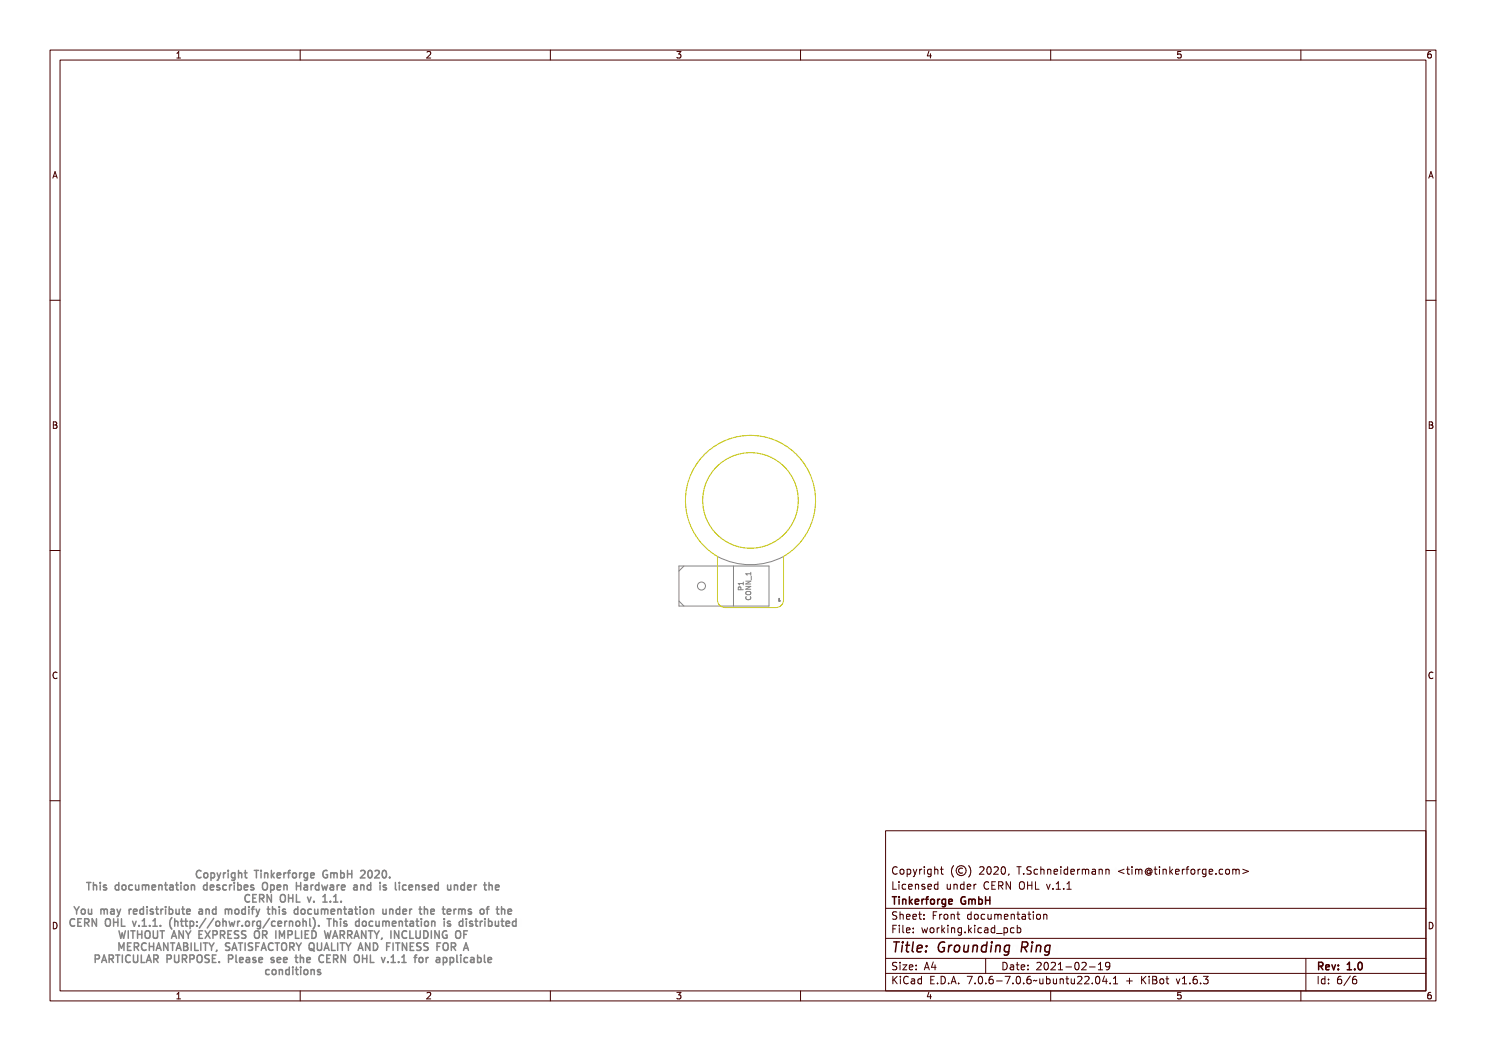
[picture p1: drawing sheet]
<svg xmlns="http://www.w3.org/2000/svg" width="297mm" height="210mm" viewBox="0 0 297 210" stroke-linecap="round" stroke-linejoin="round" font-family="sans-serif">
<defs><g id="words">
<text font-size="2.7" fill="#480000" x="178" y="190.3">Title: Grounding Ring</text>
<g font-size="2" fill="#848484">
<text x="17.7" y="177.9">This documentation describes Open Hardware and is licensed under the</text>
<text x="39.3" y="175.5">Copyright Tinkerforge GmbH 2020.</text>
<text x="12.9" y="185.1">CERN OHL v.1.1. (http://ohwr.org/cernohl). This documentation is distributed</text>
<text x="14.7" y="182.7">You may redistribute and modify this documentation under the terms of the</text>
<text x="49" y="180.3">CERN OHL v. 1.1.</text>
<text x="25.5" y="190">MERCHANTABILITY, SATISFACTORY QUALITY AND FITNESS FOR A</text>
<text x="26.7" y="187.6">WITHOUT ANY EXPRESS OR IMPLIED WARRANTY, INCLUDING OF</text>
<text x="20.1" y="192.4">PARTICULAR PURPOSE. Please see the CERN OHL v.1.1 for applicable</text>
<text x="52.6" y="194.8">conditions</text>
</g>
<g font-size="2" fill="#480000">
<text x="178" y="174.7">Copyright (©) 2020, T.Schneidermann &lt;tim@tinkerforge.com&gt;</text>
<text x="178" y="177.7">Licensed under CERN OHL v.1.1</text>
<text x="178" y="180.7">Tinkerforge GmbH</text>
<text x="178" y="183.7">Sheet: Front documentation</text>
<text x="178" y="186.5">File: working.kicad_pcb</text>
<text x="178" y="193.9">Size: A4</text>
<text x="178" y="196.6">KiCad E.D.A. 7.0.6-7.0.6~ubuntu22.04.1 + KiBot v1.6.3</text>
<text x="200" y="193.9">Date: 2021-02-19</text>
<text x="263" y="196.6">Id: 6/6</text>
<text x="263" y="193.9">Rev: 1.0</text>
</g>
<g font-size="1.7" fill="#480000">
<text x="35" y="11.7">1</text>
<text x="85" y="11.7">2</text>
<text x="135" y="11.7">3</text>
<text x="185" y="11.7">4</text>
<text x="235" y="11.7">5</text>
<text x="285" y="11.7">6</text>
<text x="10.5" y="35.7">A</text>
<text x="285.5" y="35.7">A</text>
<text x="10.5" y="85.6">B</text>
<text x="285.5" y="85.6">B</text>
<text x="10.5" y="135.7">C</text>
<text x="285.5" y="135.7">C</text>
<text x="10.5" y="185.6">D</text>
<text x="285.5" y="185.6">D</text>
<text x="35" y="199.7">1</text>
<text x="85" y="199.7">2</text>
<text x="135" y="199.7">3</text>
<text x="185" y="199.7">4</text>
<text x="235" y="199.7">5</text>
<text x="285" y="199.7">6</text>
</g>
</g></defs>
<g fill="none" stroke="#848484" stroke-width=".2">
<path d="M135.7 113.1h18v8h-18zM136.7 113.1l-1 1M143.4 111.2a14.1 14.1 0 0 0 13.2 0M146.6 113.1v8M147.6 116.6h.9l.1-.2v.5l-.1-.2h-.8l.1 .2h-.1zM147.7 117.2h.3l.2 .4h.4v.2h-1zM147.8 117.4h.3v.2h-.4zM148.1 117.8l-.1-.4-.4-.1v.5h1M148.6 116.3v.6M148.6 116.6h-1l.2 .3M149.1 117.2h1l-1 .5h1M149.1 116.1h1l-1 .6h1"/>
<path d="M149.1 118.3l.3-.1h.5l.2 .4-.4 .2h-.5l-.1-.2zM149.1 117.2h1v.2l-.8 .3h.8v.1h-1v-.2l.8-.3h-.8zM149.1 116.4h1v.2l-.8 .3h.8v.1h-1v-.2l.8-.3h-.8zM149.1 115h.9l.1-.2v.5l-.1-.2h-.8l.1 .2h-.1zM149.2 119.2a.44 .44 0 0 0 .4 .6 .44 .44 0 0 0 .4-.6M149.2 118.8h.1a.34 .34 0 0 0 .3 .5 .34 .34 0 0 0 .3-.5h.2a.47 .47 0 0 1-.5 .6 .47 .47 0 0 1-.4-.6zM149.2 118.1l.6-.1 .3 .2a.47 .47 0 0 1-.5 .4 .47 .47 0 0 1-.5-.4zM149.2 118.2a.43 .43 0 0 1 .5-.1 .43 .43 0 0 1 .3 .3 .43 .43 0 0 1-.4 .1 .43 .43 0 0 1-.4-.3zM150.1 114.4v.5M150.1 114.6h-1l.2 .3M150.1 115.1v.8M150.4 115.5v.8z"/>
<path d="M155.7 119.9h.1M155.7 119.8h.1M155.7 119.6h.1M155.7 119.7v.1M155.7 119.9l.1 .1zM155.7 119.7l.1 .1zM155.7 119.6l.1 .1zM155.7 119.9v.1M155.8 119.9h-.1M155.8 119.7l-.1 .1M155.8 119.6h-.1M135.7 120.1l1 1"/>
<path d="M155.7 120v.1M155.7 120h.1M155.7 120.1h.1M155.7 120l.2 .1zM155.8 120.1h.1M155.9 120.1h-.1M155.9 120h.1M155.9 120l-.1 .1M155.9 120v.1M155.9 120.1h.1"/>
<circle cx="140.2" cy="117.1" r=".8"/>
</g>
<g fill="none" stroke="#848484" stroke-width=".3">
<path d="M17.7 176.4h1.2v.2h-.5v1.3h-.2v-1.3h-.5zM19.1 176.4h.2v.6a.35 .35 0 0 1 .4-.2 .35 .35 0 0 1 .2 .4v.7h-.2v-.9h-.4v.9h-.2zM20.3 176.8h.5v1h.4v.1h-.9v-.1h.3v-.8h-.3zM20.6 176.4h.2v.2h-.2zM21.6 176.9l.5-.1h.2l-.1 .2a.25 .25 0 0 0-.3-.1 .25 .25 0 0 0-.2 .3 .38 .38 0 0 1 .6 .3 .38 .38 0 0 1-.4 .4h-.4v-.2a.31 .31 0 0 0 .4 .1 .31 .31 0 0 0 .2-.3 .42 .42 0 0 1-.5-.2 .42 .42 0 0 1 0-.4zM23.9 176.9l.4-.1 .2 .2v-.6h.2v1.5h-.2v-.1a.42 .42 0 0 1-.5 .1 .42 .42 0 0 1-.2-.5zM24.1 177h.1a.4 .4 0 0 1 .3 .4 .4 .4 0 0 1-.3 .4l-.2-.3zM25.3 177h.1a.39 .39 0 0 1 .4 .4 .39 .39 0 0 1-.4 .4l-.1-.3zM26.4 176.9a.39 .39 0 0 1 .4-.1 .39 .39 0 0 1 .4 .3 .4 .4 0 0 0-.6 0 .4 .4 0 0 0 0 .5 .4 .4 0 0 0 .6 .1 .45 .45 0 0 1-.6 .2 .45 .45 0 0 1-.3-.5zM27.5 176.8h.2v.8l.2 .2 .2-.2 .1-.8h.1v1.1h-.1v-.2a.35 .35 0 0 1-.5 .2 .35 .35 0 0 1-.2-.4zM28.6 176.8l.6 .1 .3-.1 .1 1.1h-.1l-.2-1-.1 .2v.8h-.2l-.1-1-.1 1h-.2zM30 176.9l.1-.1a.49 .49 0 0 1 .6 .1 .49 .49 0 0 1 .1 .5h-.8a.42 .42 0 0 0 .3 .4 .42 .42 0 0 0 .5-.1 .47 .47 0 0 1-.5 .2 .47 .47 0 0 1-.4-.2z"/>
<path d="M30.1 177h.4l.1 .3h-.6zM31.1 176.8h.2v.2a.35 .35 0 0 1 .4-.2 .35 .35 0 0 1 .3 .4v.7h-.2l-.1-.9h-.3l-.1 .9h-.2zM32.6 176.5h.1v.3h.4v.2h-.4v.7l.4 .1v.1h-.4l-.1-.2v-.7h-.3v-.2h.3zM33.5 176.9l.3-.1a.43 .43 0 0 1 .6 .5v.6h-.2v-.2a.38 .38 0 0 1-.5 .2 .38 .38 0 0 1-.2-.4 .38 .38 0 0 1 .4-.3h.3a.35 .35 0 0 0-.3-.3 .35 .35 0 0 0-.4 .1zM33.7 177.4h.5a.31 .31 0 0 1-.1 .3 .31 .31 0 0 1-.4 0zM35 176.5h.1v.3h.4v.2h-.4v.7l.4 .1v.1h-.3l-.2-.2v-.7h-.3v-.2h.3zM36 176.8h.5v1h.3v.1h-.9v-.1h.4v-.8h-.3zM36.3 176.4h.2v.2h-.2zM37.3 177h.1a.39 .39 0 0 1 .4 .4 .39 .39 0 0 1-.4 .4l-.1-.3zM38.3 176.8h.2v.2a.35 .35 0 0 1 .5-.2 .35 .35 0 0 1 .2 .4v.7h-.2l-.1-.9h-.3l-.1 .9h-.2zM39.6 174.2a.4 .4 0 0 1 .4-.2 .4 .4 0 0 1 .4 .3 .56 .56 0 0 0-.8 .4 .56 .56 0 0 0 .6 .7l.2-.2a.43 .43 0 0 1-.5 .3 .43 .43 0 0 1-.3-.3l-.1-.7zM40.8 176.9l.3-.1 .3 .2v-.6h.2v1.5h-.2v-.1a.42 .42 0 0 1-.6 .1 .42 .42 0 0 1-.1-.5z"/>
<path d="M40.9 177h.1a.4 .4 0 0 1 .4 .4 .4 .4 0 0 1-.4 .4l-.1-.3zM40.9 174.6l.1-.1a.39 .39 0 0 1 .4 .4 .39 .39 0 0 1-.4 .4l-.1-.2zM41.9 174.4h.2v.1a.53 .53 0 0 1 .8 .4 .53 .53 0 0 1-.6 .6l-.2-.1v.5h-.2zM42 176.9l.2-.1a.49 .49 0 0 1 .5 .1 .49 .49 0 0 1 .1 .5h-.7a.42 .42 0 0 0 .2 .4 .42 .42 0 0 0 .5-.1 .47 .47 0 0 1-.4 .2 .47 .47 0 0 1-.5-.2zM42.2 177h.3l.2 .3h-.6zM42.2 174.6l.1-.1a.4 .4 0 0 1 .3 .4 .4 .4 0 0 1-.3 .4l-.2-.2zM43.1 174.4h.2l.3 .9 .3-.9h.2l-.3 .7a.68 .68 0 0 1-.7 .8l.4-.4zM43.3 176.9l.4-.1h.2l-.1 .2a.25 .25 0 0 0-.3-.1 .25 .25 0 0 0-.1 .3 .38 .38 0 0 1 .5 .3 .38 .38 0 0 1-.4 .4h-.3v-.2a.31 .31 0 0 0 .3 .1 .31 .31 0 0 0 .2-.3 .42 .42 0 0 1-.4-.2 .42 .42 0 0 1 0-.4zM44.5 176.9a.39 .39 0 0 1 .4-.1 .39 .39 0 0 1 .3 .3 .4 .4 0 0 0-.5 0 .4 .4 0 0 0 0 .5 .4 .4 0 0 0 .5 .1 .45 .45 0 0 1-.6 .2 .45 .45 0 0 1-.2-.5zM44.5 174.4h.2v.2l.1-.1a.29 .29 0 0 1 .3-.1 .29 .29 0 0 1 .2 .2 .37 .37 0 0 0-.4 0 .37 .37 0 0 0-.2 .3v.6h-.2zM45.6 174.4h.5v1h.3v.1h-.9v-.1h.4v-.9h-.3zM45.7 176.8h.2v.2l.1-.1a.29 .29 0 0 1 .3-.1 .29 .29 0 0 1 .2 .2 .37 .37 0 0 0-.4 0 .37 .37 0 0 0-.2 .4v.5h-.2z"/>
<path d="M45.9 174h.2v.2h-.2zM46.8 174.5l.3-.1 .3 .1v-.1h.2v1a.53 .53 0 0 1-.8 .5v-.2a.36 .36 0 0 0 .5 0 .36 .36 0 0 0 .1-.4l-.1 .2a.53 .53 0 0 1-.6-.3 .53 .53 0 0 1 .1-.7zM46.8 176.8h.5v1h.3v.1h-.9v-.1h.4v-.8h-.3zM46.9 174.6l.1-.1a.39 .39 0 0 1 .4 .4 .39 .39 0 0 1-.4 .4l-.1-.2zM47.1 176.4h.2v.2h-.2zM48 176.4h.1v.6a.53 .53 0 0 1 .8 .3 .53 .53 0 0 1-.6 .6l-.2-.1v.1h-.1zM48 174h.1v.6a.35 .35 0 0 1 .5-.2 .35 .35 0 0 1 .2 .4v.7h-.2v-.9h-.4l-.1 .9h-.1zM48.2 177h.1a.4 .4 0 0 1 .4 .4 .4 .4 0 0 1-.4 .4l-.1-.3zM49.2 176.9l.2-.1a.49 .49 0 0 1 .5 .1 .49 .49 0 0 1 .2 .5h-.8a.42 .42 0 0 0 .3 .4 .42 .42 0 0 0 .4-.1 .47 .47 0 0 1-.4 .2 .47 .47 0 0 1-.4-.2zM49.3 179a.4 .4 0 0 1 .4-.2 .4 .4 0 0 1 .3 .3 .56 .56 0 0 0-.8 .4 .56 .56 0 0 0 .6 .7l.2-.1a.43 .43 0 0 1-.4 .3 .43 .43 0 0 1-.4-.4l-.1-.6zM49.4 177h.3l.2 .3h-.6zM49.4 174.1h.2v.3h.4v.1h-.4v.7l.4 .1v.2h-.4l-.2-.2v-.8h-.3v-.1h.3z"/>
<path d="M50.4 178.9h.8v.1h-.6v.5h.6v.1h-.6v.6h.7v.1h-.9zM50.5 176.9l.5-.1h.1l-.1 .2a.25 .25 0 0 0-.3-.1 .25 .25 0 0 0-.1 .3 .38 .38 0 0 1 .5 .3 .38 .38 0 0 1-.3 .4h-.4v-.2a.31 .31 0 0 0 .3 .1 .31 .31 0 0 0 .2-.3 .42 .42 0 0 1-.4-.2 .42 .42 0 0 1 0-.4zM51.4 174h1.1v.2h-.4v1.3h-.2v-1.3h-.5zM51.5 178.9a.73 .73 0 0 1 .9 .2v.3l-.3 .2 .5 .7h-.2l-.3-.5-.2-.1h-.2v.6h-.2zM51.7 179h.2a.26 .26 0 0 1 .3 .3 .26 .26 0 0 1-.3 .2h-.2zM52.7 178.9h.3l.5 1.2v-1.2h.2v1.4h-.3l-.5-1.2v1.2h-.2zM52.8 174.4h.5v1h.4v.1h-.9v-.1h.3v-.9h-.3zM52.9 176.5a.53 .53 0 0 1 .6 .1 .53 .53 0 0 1 .2 .6 .54 .54 0 0 1-.5 .7 .54 .54 0 0 1-.5-.7zM53.1 176.6a.56 .56 0 0 1 .3 .9l-.1 .2a.56 .56 0 0 1-.4-.9zM53.1 174h.2v.2h-.2zM54 176.8h.2v.2a.53 .53 0 0 1 .7 .3 .53 .53 0 0 1-.6 .6l-.1-.1v.5h-.2zM54 174.4h.2v.2a.35 .35 0 0 1 .4-.2 .35 .35 0 0 1 .2 .4v.7h-.2v-.9h-.4v.9h-.2z"/>
<path d="M54.2 177h.1a.4 .4 0 0 1 .4 .4 .4 .4 0 0 1-.4 .4l-.1-.3zM55.2 174h.2v.8l.5-.4h.2l-.4 .4 .5 .7h-.3l-.4-.6-.1 .1v.5h-.2zM55.2 176.9l.2-.1a.49 .49 0 0 1 .5 .1 .49 .49 0 0 1 .2 .5h-.8a.42 .42 0 0 0 .3 .4 .42 .42 0 0 0 .4-.1 .47 .47 0 0 1-.4 .2 .47 .47 0 0 1-.4-.2zM55.3 178.9a.53 .53 0 0 1 .6 .1 .53 .53 0 0 1 .2 .6 .54 .54 0 0 1-.5 .7 .54 .54 0 0 1-.5-.7zM55.4 177h.3l.2 .3h-.6zM55.5 179a.57 .57 0 0 1 .3 .9l-.1 .3a.56 .56 0 0 1-.4-1zM56.3 178.9h.2v.6h.6v-.6h.2v1.4h-.2v-.7h-.6v.7h-.2zM56.4 176.8h.2v.2a.35 .35 0 0 1 .4-.2 .35 .35 0 0 1 .2 .4v.7h-.2v-.9h-.4v.9h-.2zM56.5 174.5l.1-.1a.49 .49 0 0 1 .5 .1 .49 .49 0 0 1 .2 .5h-.8a.42 .42 0 0 0 .3 .4 .42 .42 0 0 0 .4-.1 .47 .47 0 0 1-.4 .2 .47 .47 0 0 1-.4-.2zM56.6 174.6l.3-.1 .2 .3h-.6zM57.6 178.9h.2v1.3h.7v.1h-.9zM57.7 174.4h.2v.2l.1-.1a.29 .29 0 0 1 .3-.1 .29 .29 0 0 1 .2 .2 .37 .37 0 0 0-.4 0 .37 .37 0 0 0-.2 .3v.6h-.2z"/>
<path d="M58.7 176.4h.2v.6h.6v-.6h.2v1.5h-.2v-.7h-.6v.7h-.2zM58.8 174.4h.3l.2-.4h.3v.1l-.3 .1v.2h.3v.1h-.3v1h-.2v-1h-.3zM59.9 179.2h.2l.3 .9 .3-.9h.2l-.4 1.1h-.2zM60 176.9l.3-.1a.43 .43 0 0 1 .5 .5v.6h-.1v-.2a.38 .38 0 0 1-.5 .2 .38 .38 0 0 1-.2-.4 .38 .38 0 0 1 .4-.3h.3a.35 .35 0 0 0-.3-.3 .35 .35 0 0 0-.4 .1zM60.2 177.4h.5a.31 .31 0 0 1-.2 .3 .31 .31 0 0 1-.4 0zM60.2 174.6l.1-.1a.39 .39 0 0 1 .4 .4 .39 .39 0 0 1-.4 .4l-.2-.2zM61.4 174.4h.1v.2l.1-.1a.29 .29 0 0 1 .3-.1 .29 .29 0 0 1 .2 .2 .37 .37 0 0 0-.4 0 .37 .37 0 0 0-.2 .3v.6h-.1zM61.4 176.8h.1v.2l.1-.1a.29 .29 0 0 1 .3-.1 .29 .29 0 0 1 .2 .2 .37 .37 0 0 0-.4 0 .37 .37 0 0 0-.2 .4v.5h-.1zM62.4 174.5l.3-.1 .3 .1v-.1h.2v1a.53 .53 0 0 1-.7 .5v-.2a.36 .36 0 0 0 .4 0 .36 .36 0 0 0 .1-.4l-.1 .2a.53 .53 0 0 1-.6-.3 .53 .53 0 0 1 .1-.7zM62.4 176.9l.4-.1 .2 .2v-.6h.2v1.5h-.2v-.1a.42 .42 0 0 1-.5 .1 .42 .42 0 0 1-.2-.5zM62.6 174.6l.1-.1a.39 .39 0 0 1 .3 .4 .39 .39 0 0 1-.3 .4l-.2-.2zM62.6 177h.1a.4 .4 0 0 1 .3 .4 .4 .4 0 0 1-.3 .4l-.2-.3z"/>
<path d="M63.4 176.8h.2l.2 .9 .1-.6h.2l.2 .6 .1-.9h.2l-.2 1.1h-.2l-.2-.6-.2 .6h-.1zM63.7 178.9h.5v1.3h.3v.1h-.8v-.1h.3v-1.2l-.3 .1zM63.7 174.5l.1-.1a.49 .49 0 0 1 .5 .1 .49 .49 0 0 1 .2 .5h-.8a.42 .42 0 0 0 .3 .4 .42 .42 0 0 0 .5-.1 .47 .47 0 0 1-.5 .2 .47 .47 0 0 1-.4-.2zM63.8 174.6l.4-.1 .1 .3h-.6zM64.8 176.9l.3-.1a.43 .43 0 0 1 .6 .5v.6h-.2v-.2a.38 .38 0 0 1-.5 .2 .38 .38 0 0 1-.2-.4 .38 .38 0 0 1 .4-.3h.3a.35 .35 0 0 0-.3-.3 .35 .35 0 0 0-.4 .1zM65 177.4h.5a.31 .31 0 0 1-.2 .3 .31 .31 0 0 1-.4 0zM66.1 178.9h.5v1.3h.3v.1h-.8v-.1h.3v-1.2l-.3 .1zM66.1 174.2a.42 .42 0 0 1 .4-.2 .42 .42 0 0 1 .3 .3 .56 .56 0 0 0-.8 .4 .56 .56 0 0 0 .6 .7l.1-.1v-.4h-.2v-.2h.4v.7a.64 .64 0 0 1-.8 0 .64 .64 0 0 1-.2-.9zM66.2 176.8h.2v.2v-.1a.29 .29 0 0 1 .3-.1 .29 .29 0 0 1 .2 .2 .37 .37 0 0 0-.4 0 .37 .37 0 0 0-.1 .4v.5h-.2zM67.1 174.4l.6 .1 .3-.1 .1 1.1h-.1l-.2-1-.1 .2v.8h-.2l-.1-1-.1 1h-.2zM67.3 176.9l.1-.1a.49 .49 0 0 1 .6 .1 .49 .49 0 0 1 .1 .5h-.8a.42 .42 0 0 0 .3 .4 .42 .42 0 0 0 .5-.1 .47 .47 0 0 1-.5 .2 .47 .47 0 0 1-.4-.2zM67.4 177h.4l.1 .3h-.6z"/>
<path d="M68.4 174h.2v.5a.53 .53 0 0 1 .8 .4 .53 .53 0 0 1-.6 .6l-.2-.1v.1h-.2zM68.7 174.6v-.1a.4 .4 0 0 1 .4 .4 .4 .4 0 0 1-.4 .4l-.1-.2zM69.6 174h.2v.6h.5v-.6h.2v1.5h-.2v-.7h-.5v.7h-.2zM69.6 176.9l.3-.1a.43 .43 0 0 1 .6 .5v.6h-.2v-.2a.38 .38 0 0 1-.5 .2 .38 .38 0 0 1-.2-.4 .38 .38 0 0 1 .4-.3h.3a.35 .35 0 0 0-.3-.3 .35 .35 0 0 0-.4 .1zM69.8 177.4h.5a.31 .31 0 0 1-.2 .3 .31 .31 0 0 1-.3 0zM70.8 176.8h.2v.2a.35 .35 0 0 1 .4-.2 .35 .35 0 0 1 .3 .4v.7h-.2l-.1-.9h-.3l-.1 .9h-.2zM72 174.1a.53 .53 0 0 1 .8 .1 .53 .53 0 0 1-.3 .8l-.3 .3h.7v.2h-.9l.3-.5a.4 .4 0 0 0 .4-.4 .4 .4 0 0 0-.4-.4l-.3 .1zM72.1 176.9l.3-.1 .3 .2v-.6h.2v1.5h-.2v-.1a.42 .42 0 0 1-.6 .1 .42 .42 0 0 1-.1-.5zM72.2 177h.1a.4 .4 0 0 1 .4 .4 .4 .4 0 0 1-.4 .4l-.1-.3zM73.3 174.2a.57 .57 0 0 1 .7 0 .57 .57 0 0 1 .1 .8 .5 .5 0 0 1-.6 .5 .5 .5 0 0 1-.3-.7zM73.5 174.2a.61 .61 0 0 1 .3 1v.1a.61 .61 0 0 1-.4-1zM74.4 174.1a.53 .53 0 0 1 .8 .1 .53 .53 0 0 1-.3 .8l-.3 .3h.7v.2h-.9l.3-.5a.4 .4 0 0 0 .4-.4 .4 .4 0 0 0-.4-.4l-.3 .1z"/>
<path d="M74.5 176.8h.5v1h.3v.1h-.9v-.1h.4v-.8h-.3zM74.8 176.4h.2v.2h-.2zM75.7 174.2a.57 .57 0 0 1 .7 0 .57 .57 0 0 1 .1 .8 .5 .5 0 0 1-.6 .5 .5 .5 0 0 1-.3-.7zM75.8 176.9l.4-.1h.2l-.1 .2a.25 .25 0 0 0-.3-.1 .25 .25 0 0 0-.1 .3 .38 .38 0 0 1 .5 .3 .38 .38 0 0 1-.4 .4h-.3v-.2a.31 .31 0 0 0 .3 .1 .31 .31 0 0 0 .2-.3 .42 .42 0 0 1-.4-.2 .42 .42 0 0 1 0-.4zM75.9 174.2a.61 .61 0 0 1 .3 1v.1a.61 .61 0 0 1-.4-1zM77.1 175.2h.3v.3h-.3zM78 176.4h.5v1.2l.4 .2v.1l-.5-.1-.1-1.3h-.3zM79.3 176.8h.5v1h.3v.1h-.9v-.1h.4v-.8h-.3zM79.6 176.4h.2v.2h-.2zM80.6 176.9a.39 .39 0 0 1 .4-.1 .39 .39 0 0 1 .3 .3 .4 .4 0 0 0-.6 0 .4 .4 0 0 0 0 .5 .4 .4 0 0 0 .6 .1 .45 .45 0 0 1-.6 .2 .45 .45 0 0 1-.3-.5zM81.7 176.9l.2-.1a.49 .49 0 0 1 .5 .1 .49 .49 0 0 1 .1 .5h-.7a.42 .42 0 0 0 .2 .4 .42 .42 0 0 0 .5-.1 .47 .47 0 0 1-.4 .2 .47 .47 0 0 1-.5-.2zM81.9 177h.3l.2 .3h-.6z"/>
<path d="M82.9 176.8h.1v.2a.35 .35 0 0 1 .5-.2 .35 .35 0 0 1 .2 .4v.7h-.2v-.9h-.4l-.1 .9h-.1zM84.2 176.9l.5-.1h.1l-.1 .2a.25 .25 0 0 0-.3-.1 .25 .25 0 0 0-.1 .3 .38 .38 0 0 1 .5 .3 .38 .38 0 0 1-.4 .4h-.3v-.2a.31 .31 0 0 0 .3 .1 .31 .31 0 0 0 .2-.3 .42 .42 0 0 1-.4-.2 .42 .42 0 0 1 0-.4zM85.3 176.9l.2-.1a.49 .49 0 0 1 .5 .1 .49 .49 0 0 1 .2 .5h-.8a.42 .42 0 0 0 .3 .4 .42 .42 0 0 0 .4-.1 .47 .47 0 0 1-.4 .2 .47 .47 0 0 1-.4-.2zM85.5 177h.3l.2 .3h-.6zM86.5 176.9l.3-.1 .3 .2v-.6h.2v1.5h-.2v-.1a.42 .42 0 0 1-.5 .1 .42 .42 0 0 1-.2-.5zM86.6 177h.1a.4 .4 0 0 1 .4 .4 .4 .4 0 0 1-.4 .4l-.1-.3zM88.9 176.8h.1l.1 .8 .2 .2 .2-.2v-.8h.2v1.1h-.2v-.2a.35 .35 0 0 1-.4 .2 .35 .35 0 0 1-.2-.4zM90.1 176.8h.2v.2a.35 .35 0 0 1 .4-.2 .35 .35 0 0 1 .2 .4v.7h-.2v-.9h-.4v.9h-.2zM91.3 176.9l.3-.1 .3 .2v-.6h.2v1.5h-.2v-.1a.42 .42 0 0 1-.5 .1 .42 .42 0 0 1-.2-.5zM91.5 177a.4 .4 0 0 1 .4 .4 .4 .4 0 0 1-.4 .4l-.1-.3zM92.5 176.9l.2-.1a.49 .49 0 0 1 .5 .1 .49 .49 0 0 1 .2 .5h-.8a.42 .42 0 0 0 .3 .4 .42 .42 0 0 0 .4-.1 .47 .47 0 0 1-.4 .2 .47 .47 0 0 1-.4-.2zM92.7 177h.3l.2 .3h-.6z"/>
<path d="M93.8 176.8h.2v.2l.1-.1a.29 .29 0 0 1 .3-.1 .29 .29 0 0 1 .2 .2 .37 .37 0 0 0-.4 0 .37 .37 0 0 0-.2 .4v.5h-.2zM96.3 176.5h.2v.3h.4v.2h-.4v.7l.4 .1v.1h-.4l-.2-.2v-.7h-.3v-.2h.3zM97.3 176.4h.2v.6a.35 .35 0 0 1 .4-.2 .35 .35 0 0 1 .2 .4v.7h-.2v-.9h-.4v.9h-.2zM98.6 176.9l.1-.1a.49 .49 0 0 1 .5 .1 .49 .49 0 0 1 .2 .5h-.8a.42 .42 0 0 0 .3 .4 .42 .42 0 0 0 .4-.1 .47 .47 0 0 1-.4 .2 .47 .47 0 0 1-.4-.2zM98.7 177h.3l.2 .3h-.6zM13.2 183.9a.4 .4 0 0 1 .4-.3 .4 .4 0 0 1 .3 .3 .56 .56 0 0 0-.8 .4 .56 .56 0 0 0 .6 .7l.2-.1a.43 .43 0 0 1-.4 .3 .43 .43 0 0 1-.4-.4l-.1-.6zM14.3 183.7h.8v.2h-.6v.4h.6v.2h-.6v.5h.7v.1h-.9zM14.7 181.3h.2l.4 .6 .3-.6h.3l-.5 .8v.6h-.2v-.6zM15.4 183.7a.73 .73 0 0 1 .9 .2v.3l-.3 .3 .5 .6h-.2l-.3-.4-.2-.2h-.2v.6h-.2zM15.6 183.9h.2a.26 .26 0 0 1 .3 .2 .26 .26 0 0 1-.3 .3h-.2zM16.3 181.9l.1-.1a.39 .39 0 0 1 .4 .4 .39 .39 0 0 1-.4 .4l-.2-.2zM16.6 183.7h.3l.5 1.2v-1.2h.2v1.4h-.3l-.5-1.2v1.2h-.2z"/>
<path d="M17.3 181.6h.2v.9l.2 .1 .2-.2v-.8h.2v1.1h-.2v-.1a.35 .35 0 0 1-.4 .1 .35 .35 0 0 1-.2-.4zM19 191.6h.6M19.2 183.8a.53 .53 0 0 1 .7 0 .53 .53 0 0 1 .1 .6 .54 .54 0 0 1-.5 .8 .54 .54 0 0 1-.5-.8zM19.4 183.9a.56 .56 0 0 1 .3 .9l-.1 .2a.56 .56 0 0 1-.4-.9zM19.6 190.8h-.6v1.5M19.6 181.6l.6 .2 .3-.2 .1 1.1h-.2l-.1-.9-.1 .1v.8h-.2l-.1-.9-.1 .9h-.2zM20.2 183.7h.2v.6h.6v-.6h.2v1.4h-.2v-.6h-.6v.6h-.2zM20.3 190.9h.4a.47 .47 0 0 1 .5 .6 .47 .47 0 0 1-.7 .3v.6h-.2zM20.5 191.1h.2a.27 .27 0 0 1 .3 .3 .27 .27 0 0 1-.3 .2h-.2zM20.9 181.7l.3-.1a.43 .43 0 0 1 .5 .5v.6h-.1v-.1a.38 .38 0 0 1-.5 .2 .38 .38 0 0 1-.2-.5 .38 .38 0 0 1 .4-.3h.3a.35 .35 0 0 0-.3-.3 .35 .35 0 0 0-.4 .2zM21.1 182.2h.5a.31 .31 0 0 1-.2 .4 .31 .31 0 0 1-.4-.1zM21.5 183.7h.2v1.3h.7v.1h-.9z"/>
<path d="M21.8 190.9h.2l.5 1.5h-.2l-.1-.4h-.5l-.2 .4h-.2zM21.9 191.1l.2 .8h-.4zM22 181.6h.2l.3 .9 .3-.9h.2l-.3 .8a.68 .68 0 0 1-.6 .8l.3-.5zM22.6 190.9a.73 .73 0 0 1 .9 .3v.3l-.2 .2 .4 .7h-.2l-.2-.5-.3-.1h-.2v.6h-.2zM22.8 191.1h.3a.26 .26 0 0 1 .2 .3 .26 .26 0 0 1-.2 .2h-.3zM23.8 190.9h1.1v.2h-.5v1.3h-.2v-1.3h-.4zM23.8 186l.3 1.5 .3-1.1 .3 1.1 .4-1.5M23.8 189.9v-1.5l.5 1.1 .5-1.1v1.5M23.8 184.1h.2l.3 .9 .3-.9h.2l-.4 1h-.2zM24.7 181.6h.1v.3l.1-.1a.29 .29 0 0 1 .3-.2 .29 .29 0 0 1 .2 .3 .37 .37 0 0 0-.4-.1 .37 .37 0 0 0-.2 .4v.5h-.1zM25.1 190.9h.8v.2h-.3v1.1h.3v.2h-.8v-.2h.3v-1.1h-.3zM25.4 184.9h.2v.2h-.2z"/>
<path d="M25.6 188.5h.3l.2 .8 .3-.8h.2v1.5h-.1v-1.3l-.3 .8h-.2l-.2-.8v1.3h-.2zM25.6 186v1.5M25.8 181.8l.1-.1a.49 .49 0 0 1 .6 0 .49 .49 0 0 1 .1 .5h-.8a.42 .42 0 0 0 .3 .4 .42 .42 0 0 0 .5-.1 .47 .47 0 0 1-.5 .3 .47 .47 0 0 1-.4-.3zM25.9 181.9l.4-.1 .1 .3h-.6zM26.4 183.8l.5-.1v1.3h.3v.1h-.8v-.1h.3v-1.1h-.3zM26.4 191.1a.4 .4 0 0 1 .4-.2 .4 .4 0 0 1 .4 .3 .56 .56 0 0 0-.8 .4 .56 .56 0 0 0 .5 .7l.3-.2a.43 .43 0 0 1-.5 .4 .43 .43 0 0 1-.4-.4v-.7zM26.7 186.1h.2l.1 1.2 .2-.8h.2l.2 .8 .1-1.2h.2l-.2 1.5h-.2l-.2-.9-.2 .9h-.2zM26.9 188.5h.9v.2h-.7v.4h.6v.2h-.6v.5h.7v.2h-.9zM26.9 181.8l.4-.2 .3 .2v-.6h.1v1.5h-.1v-.1a.42 .42 0 0 1-.6 .1 .42 .42 0 0 1-.2-.5zM27.2 181.8a.4 .4 0 0 1 .4 .4 .4 .4 0 0 1-.4 .4l-.2-.4zM27.5 190.9h.2v1a.27 .27 0 0 0 .2 .4 .27 .27 0 0 0 .3-.4v-1h.2v.9a.47 .47 0 0 1-.5 .6 .47 .47 0 0 1-.4-.6zM27.8 184.9h.2v.2h-.2z"/>
<path d="M28.1 188.5a.73 .73 0 0 1 .8 .3v.3l-.2 .2 .4 .7h-.2l-.2-.5-.3-.1h-.1v.6h-.2zM28.1 186.1h.8v.2h-.3v1.1h.3v.2h-.8v-.2h.3v-1.1h-.3zM28.2 181.6h.4v1h.4v.1h-.9v-.1h.3v-.8h-.2zM28.3 188.7h.2a.26 .26 0 0 1 .3 .2 .26 .26 0 0 1-.3 .3h-.2zM28.4 181.2h.2v.2h-.2zM28.7 190.9h.2v1.3h.7v.2h-.9zM28.8 183.8l.5-.1v1.3h.3v.1h-.8v-.1h.3v-1.1h-.3zM29.2 186.1h1.1v.2h-.5v1.3h-.2v-1.3h-.4zM29.4 188.7a.4 .4 0 0 1 .4-.2 .4 .4 0 0 1 .4 .3 .56 .56 0 0 0-.8 .4 .56 .56 0 0 0 .5 .6l.3-.1a.43 .43 0 0 1-.5 .3 .43 .43 0 0 1-.4-.3v-.7zM29.4 181.7l.5-.1 .2 .1-.1 .1a.25 .25 0 0 0-.3 0 .25 .25 0 0 0-.1 .2 .38 .38 0 0 1 .5 .3 .38 .38 0 0 1-.4 .5l-.4-.1v-.2a.31 .31 0 0 0 .4 .1 .31 .31 0 0 0 .2-.3 .42 .42 0 0 1-.4-.1 .42 .42 0 0 1-.1-.5zM30.2 184.9h.2v.2h-.2zM30.2 190.9h.2l.5 1.5h-.2l-.1-.4h-.5l-.1 .4h-.2z"/>
<path d="M30.3 191.1l.2 .8h-.4zM30.5 186.1h.2v.6h.5v-.6h.2v1.5h-.2v-.7h-.5v.7h-.2zM30.5 188.5h.2v.6h.5v-.6h.2v1.5h-.2v-.7h-.5v.7h-.2zM30.7 181.3h.2v.3h.4v.2h-.4v.7l.4 .1v.1h-.4l-.1-.2-.1-.7h-.2v-.2h.2zM31.1 190.9a.73 .73 0 0 1 .8 .3l.1 .3-.3 .2 .4 .7h-.2l-.2-.5-.2-.1h-.2v.6h-.2zM31.3 191.1h.2a.26 .26 0 0 1 .3 .3 .26 .26 0 0 1-.3 .2h-.2zM31.9 186.2a.53 .53 0 0 1 .6 0 .53 .53 0 0 1 .1 .6 .54 .54 0 0 1-.5 .8 .54 .54 0 0 1-.5-.8zM31.9 181.6h.2v.3v-.1a.29 .29 0 0 1 .3-.2 .29 .29 0 0 1 .3 .3 .37 .37 0 0 0-.4-.1 .37 .37 0 0 0-.2 .4v.5h-.2zM32 186.3a.57 .57 0 0 1 .4 .9l-.1 .2a.56 .56 0 0 1-.4-.9zM32 188.5h.3l.4 1.5h-.2l-.1-.4h-.5l-.1 .4h-.2zM32.1 188.7l.2 .7h-.4zM32.8 183.6h.2l-.3 1.1 .3 .7a1.15 1.15 0 0 1-.3-1.5z"/>
<path d="M32.9 188.5h.2l.5 1.2v-1.2h.2v1.5h-.2l-.5-1.2v1.2h-.2zM32.9 186.1h.2v1a.27 .27 0 0 0 .2 .3 .27 .27 0 0 0 .3-.3v-1h.2v.9a.47 .47 0 0 1-.5 .6 .47 .47 0 0 1-.4-.6zM33 181.6h.4v1h.4v.1h-.9v-.1h.4v-.8h-.3zM33.3 181.2h.1v.2h-.1zM33.5 183.6h.2v.6a.35 .35 0 0 1 .4-.1 .35 .35 0 0 1 .3 .4v.6h-.2l-.1-.8h-.3l-.1 .8h-.2zM33.5 190.9h.5a.47 .47 0 0 1 .4 .6 .47 .47 0 0 1-.7 .3v.6h-.2zM33.7 191.1h.3a.27 .27 0 0 1 .2 .3 .27 .27 0 0 1-.2 .2h-.3zM34 186.1h1.1v.2h-.5v1.3h-.2v-1.3h-.4zM34 188.5h1.1v.2h-.5v1.3h-.2v-1.3h-.4zM34.1 181.2h.2v.6a.53 .53 0 0 1 .8 .3 .53 .53 0 0 1-.6 .7l-.2-.2v.1h-.2zM34.5 181.8a.4 .4 0 0 1 .3 .4 .4 .4 0 0 1-.3 .4l-.2-.4zM34.7 190.9h.2v1a.27 .27 0 0 0 .2 .4 .27 .27 0 0 0 .3-.4v-1h.2v.9a.47 .47 0 0 1-.5 .6 .47 .47 0 0 1-.4-.6z"/>
<path d="M35 183.7h.1v.4h.4v.1h-.4v.7l.4 .1v.1h-.3l-.2-.1v-.8h-.3v-.1h.3zM35.3 181.6h.2v.9l.2 .1 .3-.2v-.8h.2v1.1h-.2v-.1a.35 .35 0 0 1-.5 .1 .35 .35 0 0 1-.2-.4zM35.6 188.5h.3l.4 1.5h-.2l-.1-.4h-.5l-.1 .4h-.2zM35.7 188.7l.3 .7h-.5zM35.9 190.9a.73 .73 0 0 1 .9 .3v.3l-.3 .2 .4 .7h-.2l-.2-.5-.2-.1h-.2v.6h-.2zM36.1 191.1h.2a.26 .26 0 0 1 .3 .3 .26 .26 0 0 1-.3 .2h-.2zM36.2 183.7h.1v.4h.4v.1h-.4l.1 .7 .3 .1v.1h-.3l-.2-.1v-.8h-.3v-.1h.3zM36.5 188.5h.4a.35 .35 0 0 1 .5 .3 .35 .35 0 0 1-.3 .4 .41 .41 0 0 1 .3 .5 .41 .41 0 0 1-.5 .3h-.4zM36.7 189.3h.2a.27 .27 0 0 1 .4 .3 .27 .27 0 0 1-.4 .2h-.2zM36.7 188.7h.2a.23 .23 0 0 1 .3 .2 .23 .23 0 0 1-.3 .2h-.2zM36.8 181.3h.1v.3h.5v.2h-.5l.1 .7 .4 .1v.1h-.4l-.2-.2v-.7h-.3v-.2h.3zM36.8 186.1h.3l.4 1.5h-.2l-.1-.4h-.5l-.1 .4h-.2z"/>
<path d="M36.9 186.3l.3 .7h-.5zM37.1 184.1h.2v.1a.53 .53 0 0 1 .8 .3 .53 .53 0 0 1-.6 .7l-.2-.2v.6h-.2zM37.1 190.9h.5a.47 .47 0 0 1 .4 .6 .47 .47 0 0 1-.7 .3v.6h-.2zM37.3 191.1h.3a.27 .27 0 0 1 .3 .3 .27 .27 0 0 1-.3 .2h-.3zM37.4 184.3l.1-.1a.4 .4 0 0 1 .3 .4 .4 .4 0 0 1-.3 .4l-.2-.2zM37.7 186.1h.2l.5 1.2v-1.2h.2v1.5h-.2l-.5-1.2v1.2h-.2zM37.7 188.5h.9v.2h-.4v1.1h.4v.2h-.9v-.2h.3v-1.1h-.3zM37.8 181.8l.2-.1a.49 .49 0 0 1 .5 0 .49 .49 0 0 1 .1 .5h-.7a.42 .42 0 0 0 .2 .4 .42 .42 0 0 0 .5-.1 .47 .47 0 0 1-.4 .3 .47 .47 0 0 1-.5-.3zM38 181.9l.3-.1 .1 .3h-.5zM38.5 191a.53 .53 0 0 1 .6 .1 .53 .53 0 0 1 .1 .6 .54 .54 0 0 1-.4 .7 .54 .54 0 0 1-.5-.7zM38.6 191.1a.56 .56 0 0 1 .4 .9l-.1 .2a.56 .56 0 0 1-.4-.9zM38.6 184.1h.3v.3h-.3z"/>
<path d="M38.6 184.9h.3v.2h-.3zM38.8 186.1h.2l.3 .6 .4-.6h.2l-.5 .8v.7h-.1v-.7zM39 188.5h.2v1.3h.7v.2h-.9zM39.6 191l.5-.1 .2 .1v.2a.31 .31 0 0 0-.4-.1 .31 .31 0 0 0-.1 .4 .5 .5 0 0 1 .6 .6 .5 .5 0 0 1-.8 .3l-.1-.3a.34 .34 0 0 0 .5 .2 .34 .34 0 0 0 .1-.5 .47 .47 0 0 1-.5-.2 .47 .47 0 0 1 0-.6zM40.2 188.5h.8v.2h-.3v1.1h.3v.2h-.8v-.2h.3v-1.1h-.3zM40.2 181.7l.2-.1a.43 .43 0 0 1 .6 .5v.6h-.2v-.1a.38 .38 0 0 1-.5 .2 .38 .38 0 0 1-.2-.5 .38 .38 0 0 1 .5-.3h.2a.35 .35 0 0 0-.3-.3 .35 .35 0 0 0-.3 .2zM40.2 183.7h.2l-.8 1.6h-.1zM40.3 182.2h.5a.31 .31 0 0 1-.1 .4 .31 .31 0 0 1-.4-.1zM40.7 190.9h.9v.2h-.7v.4h.7v.2h-.7v.5h.7v.2h-.9zM41.2 188.5h1.1v.2h-.4v1.3h-.2v-1.3h-.5zM41.3 181.6h.2v.2a.35 .35 0 0 1 .5-.2 .35 .35 0 0 1 .2 .5v.6h-.2l-.1-.9-.3 .1-.1 .8h-.2zM41.3 186.1h.9v.2h-.7v.4h.7v.2h-.7v.5h.7v.2h-.9z"/>
<path d="M41.4 183.7h.2l-.8 1.6h-.1zM42.1 184.3l.1-.1a.39 .39 0 0 1 .4 .4 .39 .39 0 0 1-.4 .4l-.1-.2zM42.2 192.1h.3v.3h-.3zM42.4 188.5h.2l.4 .7 .3-.7h.2l-.4 .8v.7h-.2v-.7zM42.4 186.1h.3l.3 .6 .3-.6h.2l-.4 .7 .4 .8h-.2l-.3-.7-.4 .7h-.2l.5-.8zM42.6 181.8l.3-.2 .3 .2v-.6h.2v1.5h-.2v-.1a.42 .42 0 0 1-.5 .1 .42 .42 0 0 1-.2-.5zM42.8 181.8a.4 .4 0 0 1 .4 .4 .4 .4 0 0 1-.4 .4l-.1-.4zM43.2 183.6h.1v.6a.35 .35 0 0 1 .5-.1 .35 .35 0 0 1 .2 .4v.6h-.2v-.8h-.4l-.1 .8h-.1zM43.8 186.1h.4a.47 .47 0 0 1 .5 .6 .47 .47 0 0 1-.7 .3v.6h-.2zM44 186.3h.2a.27 .27 0 0 1 .3 .2 .27 .27 0 0 1-.3 .3h-.2zM44.1 189.7h.2v.2l-.2 .4h-.1zM44.2 184.1h.1l.2 .8 .2-.5h.1l.2 .5 .2-.8h.2l-.3 1h-.2l-.1-.6-.2 .6h-.2z"/>
<path d="M44.4 190.9h.4a.47 .47 0 0 1 .5 .6 .47 .47 0 0 1-.7 .3v.6h-.2zM44.6 191.1h.2a.27 .27 0 0 1 .3 .3 .27 .27 0 0 1-.3 .2h-.2zM44.9 181.6l.5 .2 .3-.2 .2 1.1h-.2l-.1-.9-.1 .1v.8h-.2l-.1-.9-.2 .9h-.1zM44.9 186.1a.73 .73 0 0 1 .9 .2v.4l-.3 .2 .5 .7h-.2l-.3-.5-.2-.2h-.2v.7h-.2zM45.1 186.3h.2a.26 .26 0 0 1 .3 .2 .26 .26 0 0 1-.3 .3h-.2zM45.5 190.9h.5v1.2l.4 .1v.2l-.5-.1-.1-1.3h-.3zM45.7 184.1h.2v.2l.1-.1a.29 .29 0 0 1 .3-.2 .29 .29 0 0 1 .2 .3 .37 .37 0 0 0-.4-.1 .37 .37 0 0 0-.2 .4v.5h-.2zM46.2 186.1h.8v.2h-.6v.4h.6v.2h-.6v.5h.6v.2h-.8zM46.2 188.6l.6-.1 .2 .1v.2a.31 .31 0 0 0-.5-.2 .31 .31 0 0 0-.1 .5 .5 .5 0 0 1 .6 .6 .5 .5 0 0 1-.8 .3l-.1-.3a.34 .34 0 0 0 .5 .2 .34 .34 0 0 0 .1-.5 .47 .47 0 0 1-.5-.2 .47 .47 0 0 1 0-.6zM46.4 181.9v-.1a.39 .39 0 0 1 .4 .4 .39 .39 0 0 1-.4 .4l-.1-.2zM46.8 191.4l.2-.1a.49 .49 0 0 1 .5 .1 .49 .49 0 0 1 .2 .5h-.8a.42 .42 0 0 0 .3 .4 .42 .42 0 0 0 .4-.1 .47 .47 0 0 1-.4 .2 .47 .47 0 0 1-.4-.2zM47 191.5l.3-.1 .2 .3h-.6z"/>
<path d="M47 184.9h.3v.2h-.3zM47.4 181.8l.3-.2 .3 .2v-.6h.2v1.5h-.2v-.1a.42 .42 0 0 1-.5 .1 .42 .42 0 0 1-.2-.5zM47.4 186.2l.6-.1 .2 .1v.2a.31 .31 0 0 0-.5-.2 .31 .31 0 0 0-.1 .5 .5 .5 0 0 1 .6 .6 .5 .5 0 0 1-.8 .2l-.1-.2a.34 .34 0 0 0 .5 .2 .34 .34 0 0 0 .1-.5 .47 .47 0 0 1-.5-.2 .47 .47 0 0 1 0-.6zM47.5 181.9l.1-.1a.4 .4 0 0 1 .4 .4 .4 .4 0 0 1-.4 .4l-.1-.2zM47.7 188.5h.2l.4 1.5h-.2l-.1-.4h-.5l-.1 .4h-.2zM47.8 188.7l.2 .7h-.4zM48 191.4l.3-.1a.43 .43 0 0 1 .5 .5v.6h-.2v-.2a.38 .38 0 0 1-.5 .2 .38 .38 0 0 1-.2-.4 .38 .38 0 0 1 .5-.3h.2a.35 .35 0 0 0-.2-.3 .35 .35 0 0 0-.4 .1zM48.2 191.9l.4-.1a.31 .31 0 0 1-.1 .4 .31 .31 0 0 1-.4 0zM48.2 184.3l.1-.1a.39 .39 0 0 1 .4 .4 .39 .39 0 0 1-.4 .4l-.2-.2zM48.4 188.5h1.1v.2h-.4v1.3h-.2v-1.3h-.5zM48.6 181.6h.5v1h.3v.1h-.9v-.1h.4v-.8h-.3zM48.6 186.2l.6-.1 .2 .1v.2a.31 .31 0 0 0-.5-.2 .31 .31 0 0 0-.1 .5 .5 .5 0 0 1 .6 .6 .5 .5 0 0 1-.8 .2l-.1-.2a.34 .34 0 0 0 .5 .2 .34 .34 0 0 0 .1-.5 .47 .47 0 0 1-.5-.2 .47 .47 0 0 1 0-.6z"/>
<path d="M48.9 181.2h.2v.2h-.2zM49.3 191.4l.5-.1h.1l-.1 .2a.25 .25 0 0 0-.3-.1 .25 .25 0 0 0-.1 .3 .38 .38 0 0 1 .5 .3 .38 .38 0 0 1-.4 .4h-.3v-.2a.31 .31 0 0 0 .3 .1 .31 .31 0 0 0 .2-.3 .42 .42 0 0 1-.4-.2 .42 .42 0 0 1 0-.4zM49.3 184.1h.2v.2l.1-.1a.29 .29 0 0 1 .3-.2 .29 .29 0 0 1 .2 .3 .37 .37 0 0 0-.4-.1 .37 .37 0 0 0-.2 .4v.5h-.2zM49.8 181.6h.3l.1-.4h.4v.2l-.4 .1v.1h.4v.2h-.4v.9h-.1v-.9h-.3zM49.8 188.5h.8v.2h-.3v1.1h.3v.2h-.8v-.2h.3v-1.1h-.3zM50.4 184.2l.3-.2 .3 .2v-.1h.2v1a.53 .53 0 0 1-.8 .4v-.2a.36 .36 0 0 0 .5 .1 .36 .36 0 0 0 .1-.4l-.1 .1a.53 .53 0 0 1-.6-.3 .53 .53 0 0 1 .1-.6zM50.4 191.4l.2-.1a.49 .49 0 0 1 .5 .1 .49 .49 0 0 1 .2 .5h-.8a.42 .42 0 0 0 .3 .4 .42 .42 0 0 0 .4-.1 .47 .47 0 0 1-.4 .2 .47 .47 0 0 1-.4-.2zM50.6 184.3v-.1a.39 .39 0 0 1 .4 .4 .39 .39 0 0 1-.4 .4l-.1-.2zM50.6 191.5l.3-.1 .2 .3h-.6zM50.9 181.6h.2l.3 .9 .3-.9h.2l-.3 .8a.68 .68 0 0 1-.6 .8l.3-.5zM51 188.6l.6-.1 .2 .1v.2a.31 .31 0 0 0-.5-.2 .31 .31 0 0 0-.1 .5 .5 .5 0 0 1 .6 .6 .5 .5 0 0 1-.8 .3l-.1-.3a.34 .34 0 0 0 .5 .2 .34 .34 0 0 0 .1-.5 .47 .47 0 0 1-.5-.2 .47 .47 0 0 1 0-.6zM51.1 186.2a.53 .53 0 0 1 .6 0 .53 .53 0 0 1 .2 .6 .54 .54 0 0 1-.5 .8 .54 .54 0 0 1-.5-.8z"/>
<path d="M51.3 186.3a.56 .56 0 0 1 .3 .9l-.1 .2a.56 .56 0 0 1-.4-.9zM52.1 186.1a.73 .73 0 0 1 .9 .2v.4l-.3 .2 .5 .7h-.2l-.3-.5-.2-.2h-.2v.7h-.2zM52.2 188.5h.9v.2h-.7v.4h.6v.2h-.6v.7h-.2zM52.3 183.7h.1l-.7 1.6h-.2zM52.3 186.3h.2a.26 .26 0 0 1 .3 .2 .26 .26 0 0 1-.3 .3h-.2zM52.9 191.4l.5-.1h.1v.2a.25 .25 0 0 0-.4-.1 .25 .25 0 0 0-.1 .3 .38 .38 0 0 1 .6 .3 .38 .38 0 0 1-.4 .4h-.4v-.2a.31 .31 0 0 0 .3 .1 .31 .31 0 0 0 .3-.3 .42 .42 0 0 1-.5-.2 .42 .42 0 0 1 0-.4zM52.9 184.2a.39 .39 0 0 1 .4-.2 .39 .39 0 0 1 .3 .3 .4 .4 0 0 0-.5 0 .4 .4 0 0 0 0 .6 .4 .4 0 0 0 .5 0 .45 .45 0 0 1-.5 .3 .45 .45 0 0 1-.3-.6zM52.9 193.8a.39 .39 0 0 1 .4-.1 .39 .39 0 0 1 .3 .3 .4 .4 0 0 0-.5 0 .4 .4 0 0 0 0 .5 .4 .4 0 0 0 .5 .1 .45 .45 0 0 1-.5 .2 .45 .45 0 0 1-.3-.5zM53.6 181.3h.2v.3h.4v.2h-.4v.7l.4 .1v.1h-.4l-.2-.2v-.7h-.3v-.2h.3zM53.7 188.5h.2l.5 1.5h-.2l-.2-.4h-.5l-.1 .4h-.2zM53.8 188.7l.2 .7h-.4zM54 184.2l.2-.1a.49 .49 0 0 1 .5 0 .49 .49 0 0 1 .2 .5h-.8a.42 .42 0 0 0 .3 .4 .42 .42 0 0 0 .4-.1 .47 .47 0 0 1-.4 .3 .47 .47 0 0 1-.4-.3z"/>
<path d="M54 191.4l.2-.1a.49 .49 0 0 1 .5 .1 .49 .49 0 0 1 .2 .5h-.8a.42 .42 0 0 0 .3 .4 .42 .42 0 0 0 .4-.1 .47 .47 0 0 1-.4 .2 .47 .47 0 0 1-.4-.2zM54.2 193.9h.1a.39 .39 0 0 1 .4 .4 .39 .39 0 0 1-.4 .4l-.2-.3zM54.2 184.3l.3-.1 .2 .3h-.6zM54.2 191.5l.3-.1 .2 .3h-.6zM54.6 181.2h.2v.6a.35 .35 0 0 1 .4-.2 .35 .35 0 0 1 .2 .5v.6h-.2v-.9l-.4 .1v.8h-.2zM54.6 186.1h.8v.2h-.3v1.1h.3v.2h-.8v-.2h.3v-1.1h-.3zM54.7 188.7a.4 .4 0 0 1 .4-.2 .4 .4 0 0 1 .3 .3 .56 .56 0 0 0-.7 .4 .56 .56 0 0 0 .5 .6l.2-.1a.43 .43 0 0 1-.4 .3 .43 .43 0 0 1-.4-.3l-.1-.7zM55.2 193.7h.2v.2a.35 .35 0 0 1 .4-.2 .35 .35 0 0 1 .2 .4v.7h-.2v-.9h-.4v.9h-.2zM55.2 191.4l.2-.1a.49 .49 0 0 1 .5 .1 .49 .49 0 0 1 .2 .5h-.8a.42 .42 0 0 0 .3 .4 .42 .42 0 0 0 .4-.1 .47 .47 0 0 1-.4 .2 .47 .47 0 0 1-.4-.2zM55.3 184.1h.2v.2l.1-.1a.29 .29 0 0 1 .3-.2 .29 .29 0 0 1 .2 .3 .37 .37 0 0 0-.4-.1 .37 .37 0 0 0-.2 .4v.5h-.2zM55.4 191.5l.3-.1 .2 .3h-.6zM55.6 188.5h1.2v.2h-.5v1.3h-.2v-1.3h-.5z"/>
<path d="M55.7 186.1h.2l.3 .7 .2-.7h.3v1.5h-.2v-1.3l-.2 .7h-.2l-.2-.7v1.3h-.2zM55.8 181.6h.5v1h.4v.1h-.9v-.1h.3v-.8h-.3zM56.1 181.2h.2v.2h-.2zM56.4 184.1h.2v.1a.35 .35 0 0 1 .4-.1 .35 .35 0 0 1 .2 .4v.6h-.2v-.8h-.4v.8h-.2zM56.4 193.8l.3-.1 .3 .2v-.6h.2v1.5h-.2v-.1a.42 .42 0 0 1-.5 .1 .42 .42 0 0 1-.2-.5zM56.6 193.9h.1a.4 .4 0 0 1 .3 .4 .4 .4 0 0 1-.3 .4l-.2-.3zM57 186.1h.4a.47 .47 0 0 1 .5 .6 .47 .47 0 0 1-.7 .3v.6h-.2zM57.1 181.7l.5-.1 .1 .1v.1a.25 .25 0 0 0-.3 0 .25 .25 0 0 0-.2 .2 .38 .38 0 0 1 .6 .3 .38 .38 0 0 1-.4 .5l-.4-.1v-.2a.31 .31 0 0 0 .3 .1 .31 .31 0 0 0 .3-.3 .42 .42 0 0 1-.5-.1 .42 .42 0 0 1 0-.5zM57.1 188.6a.53 .53 0 0 1 .7 0 .53 .53 0 0 1 .1 .7 .54 .54 0 0 1-.5 .7 .54 .54 0 0 1-.5-.7zM57.2 186.3h.2a.27 .27 0 0 1 .3 .2 .27 .27 0 0 1-.3 .3h-.2zM57.3 188.7a.57 .57 0 0 1 .3 .9l-.1 .2a.56 .56 0 0 1-.4-.9zM57.6 193.7h.5v1h.4v.1h-.9v-.1h.3v-.8h-.3z"/>
<path d="M57.8 184.3l.1-.1a.39 .39 0 0 1 .4 .4 .39 .39 0 0 1-.4 .4l-.2-.2zM57.8 191h.2v.3h.4v.1h-.4v.7l.4 .2v.1h-.4l-.2-.2v-.8h-.3v-.1h.3zM57.9 193.3h.2v.2h-.2zM58.1 188.5a.73 .73 0 0 1 .9 .3v.3l-.3 .2 .5 .7h-.2l-.3-.5-.2-.1h-.2v.6h-.2zM58.2 186.1h.2v1.3h.7v.2h-.9zM58.3 188.7h.2a.26 .26 0 0 1 .3 .2 .26 .26 0 0 1-.2 .3h-.3zM58.8 190.9h.2v.6a.35 .35 0 0 1 .4-.2 .35 .35 0 0 1 .2 .4v.7h-.2v-.9h-.4v.9h-.2zM58.8 183.6h.2v.6a.35 .35 0 0 1 .4-.1 .35 .35 0 0 1 .2 .4v.6h-.2v-.8h-.4v.8h-.2zM59 193.4h.2v.3h.4v.2h-.4v.7l.4 .1v.1h-.4l-.2-.2v-.7h-.3v-.2h.3zM59.2 188.5h.3l.3 .7 .4-.7h.2l-.5 .8v.7h-.2v-.7zM59.4 186.1h.8v.2h-.3v1.1h.3v.2h-.8v-.2h.3v-1.1h-.3zM59.4 181.8l.3-.2 .3 .2v-.6h.2v1.5h-.2v-.1a.42 .42 0 0 1-.5 .1 .42 .42 0 0 1-.2-.5z"/>
<path d="M59.7 181.8a.4 .4 0 0 1 .3 .4 .4 .4 0 0 1-.3 .4l-.2-.4zM60 183.6h.4v1.3l.4 .1v.1l-.5-.1v-1.2h-.3zM60.1 193.7h.4v1h.4v.1h-.9v-.1h.3v-.8h-.2zM60.1 191.4l.1-.1a.49 .49 0 0 1 .5 .1 .49 .49 0 0 1 .2 .5h-.8a.42 .42 0 0 0 .3 .4 .42 .42 0 0 0 .4-.1 .47 .47 0 0 1-.4 .2 .47 .47 0 0 1-.4-.2zM60.2 191.5l.3-.1 .2 .3h-.6zM60.3 193.3h.2v.2h-.2zM60.6 186.1h.9v.2h-.7v.4h.6v.2h-.6v.5h.7v.2h-.9zM60.8 181.9l.1-.1a.39 .39 0 0 1 .4 .4 .39 .39 0 0 1-.4 .4l-.2-.2zM61.3 183.6a1.15 1.15 0 0 1 .4 1.5l-.2 .3h-.2l.3-.9zM61.4 193.9h.1a.39 .39 0 0 1 .4 .4 .39 .39 0 0 1-.4 .4l-.2-.3zM61.5 180h.2v.3h-.2zM61.7 186.1a.76 .76 0 0 1 1 .7 .76 .76 0 0 1-1 .8z"/>
<path d="M61.9 181.8a.39 .39 0 0 1 .4-.2 .39 .39 0 0 1 .3 .3 .4 .4 0 0 0-.5 0 .4 .4 0 0 0 0 .6 .4 .4 0 0 0 .5 0 .45 .45 0 0 1-.5 .3 .45 .45 0 0 1-.3-.6zM61.9 186.3a.57 .57 0 0 1 .6 .5 .57 .57 0 0 1-.6 .6zM61.9 188.6a.53 .53 0 0 1 .7 0 .53 .53 0 0 1 .1 .7l-.1 .4-.2 .3 .2 .1a.9 .9 0 0 1-.9-.5 .9 .9 0 0 1 .2-1zM62.1 188.7a.57 .57 0 0 1 .4 .9l-.2 .2a.56 .56 0 0 1-.3-.9zM62.4 193.7h.2v.2a.35 .35 0 0 1 .4-.2 .35 .35 0 0 1 .2 .4v.7h-.1l-.1-.9h-.4v.9h-.2zM62.5 191.1a.4 .4 0 0 1 .4-.2 .4 .4 0 0 1 .4 .3 .56 .56 0 0 0-.8 .4 .56 .56 0 0 0 .5 .7l.3-.2a.43 .43 0 0 1-.5 .4 .43 .43 0 0 1-.4-.4v-.7zM62.7 184.9h.2v.2h-.2zM63 188.5h.2v1a.27 .27 0 0 0 .2 .3 .27 .27 0 0 0 .3-.3v-1h.2v.9a.47 .47 0 0 1-.5 .6 .47 .47 0 0 1-.4-.6zM63 181.6h.2v.9l.2 .1 .2-.2 .1-.8h.1v1.1h-.1v-.1a.35 .35 0 0 1-.5 .1 .35 .35 0 0 1-.2-.4zM63.6 190.9h.9v.2h-.7v.4h.6v.2h-.6v.5h.7v.2h-.9zM63.7 193.8l.5-.1 .2 .1-.1 .1a.25 .25 0 0 0-.3-.1 .25 .25 0 0 0-.2 .3 .38 .38 0 0 1 .6 .3 .38 .38 0 0 1-.4 .4h-.4v-.2a.31 .31 0 0 0 .4 .1 .31 .31 0 0 0 .2-.3 .42 .42 0 0 1-.4-.2 .42 .42 0 0 1-.1-.4zM64 186.1h.2l.1 1.2 .2-.8h.2l.2 .8 .1-1.2h.2l-.2 1.5h-.2l-.2-.9-.2 .9h-.2z"/>
<path d="M64.1 181.6l.6 .2 .3-.2 .1 1.1h-.1l-.2-.9-.1 .1v.8h-.2l-.1-.9-.1 .9h-.2zM64.5 188.5h.2l.5 1.5h-.2l-.1-.4h-.5l-.1 .4h-.2zM64.6 188.7l.2 .7h-.4zM64.7 183.7h1.1v.2h-.5v1.2h-.2v-1.2h-.4zM64.8 190.9a.73 .73 0 0 1 .8 .3v.3l-.2 .2 .4 .7h-.2l-.2-.5-.3-.1h-.1v.6h-.2zM65 191.1h.2a.26 .26 0 0 1 .2 .3 .26 .26 0 0 1-.2 .2h-.2zM65.1 180h.2v.3h-.2zM65.4 188.5h.2v1.3h.7v.2h-.9zM65.5 181.8l.1-.1a.49 .49 0 0 1 .6 0 .49 .49 0 0 1 .1 .5h-.8a.42 .42 0 0 0 .3 .4 .42 .42 0 0 0 .5-.1 .47 .47 0 0 1-.5 .3 .47 .47 0 0 1-.4-.3zM65.6 181.9l.4-.1 .1 .3h-.6zM65.7 186.1h.2l.5 1.5h-.2l-.1-.4h-.5l-.1 .4h-.2zM65.8 186.3l.2 .7h-.4z"/>
<path d="M66 190.9h.2l.5 1.2v-1.2h.2v1.5h-.3l-.5-1.2v1.2h-.1zM66 183.6h.2v.6a.35 .35 0 0 1 .4-.1 .35 .35 0 0 1 .2 .4v.6h-.1l-.1-.8h-.3l-.1 .8h-.2zM66.6 186.1a.73 .73 0 0 1 .8 .2v.4l-.2 .2 .4 .7h-.2l-.2-.5-.3-.2h-.1v.7h-.2zM66.6 181.6h.2v.2a.35 .35 0 0 1 .4-.2 .35 .35 0 0 1 .2 .5v.6h-.1l-.1-.9-.3 .1-.1 .8h-.2zM66.6 188.5h.8v.2h-.3v1.1h.3v.2h-.8v-.2h.3v-1.1h-.3zM66.8 186.3h.2a.26 .26 0 0 1 .3 .2 .26 .26 0 0 1-.3 .3h-.2zM67.3 184.1h.4v.9h.4v.1h-.9v-.1h.4v-.8h-.3zM67.5 180h.2v.3h-.2zM67.6 183.6h.1v.3h-.1zM67.7 188.5h1.1v.2h-.5v1.3h-.2v-1.3h-.4zM67.8 186.1a.73 .73 0 0 1 .8 .2v.4l-.2 .2 .4 .7h-.2l-.2-.5-.2-.2h-.2v.7h-.2zM68 186.3h.2a.26 .26 0 0 1 .3 .2 .26 .26 0 0 1-.3 .3h-.2z"/>
<path d="M68 181.3h.2v.3h.4v.2h-.4v.7l.4 .1v.1h-.4l-.1-.2-.1-.7h-.3v-.2h.3zM68.5 184.1l.5-.1 .2 .1-.1 .1a.25 .25 0 0 0-.3 0 .25 .25 0 0 0-.1 .2 .38 .38 0 0 1 .5 .3 .38 .38 0 0 1-.4 .5l-.4-.1v-.2a.31 .31 0 0 0 .4 .1 .31 .31 0 0 0 .2-.3 .42 .42 0 0 1-.4-.1 .42 .42 0 0 1-.1-.5zM68.6 191a.53 .53 0 0 1 .6 .1 .53 .53 0 0 1 .1 .6 .54 .54 0 0 1-.5 .7 .54 .54 0 0 1-.5-.7zM68.7 191.1a.56 .56 0 0 1 .4 .9l-.1 .2a.56 .56 0 0 1-.4-.9zM68.9 188.5h.2l.3 .7 .4-.7h.2l-.5 .8v.7h-.2v-.7zM69 181.7l.3-.1a.43 .43 0 0 1 .6 .5v.6h-.2v-.1a.38 .38 0 0 1-.5 .2 .38 .38 0 0 1-.2-.5 .38 .38 0 0 1 .4-.3h.3a.35 .35 0 0 0-.3-.3 .35 .35 0 0 0-.4 .2zM69.2 182.2h.5a.31 .31 0 0 1-.2 .4 .31 .31 0 0 1-.4-.1zM69.3 186.1h.2l.5 1.5h-.2l-.1-.4h-.5l-.1 .4h-.2zM69.4 186.3l.2 .7h-.4zM69.6 190.9h.2v.6h.5v-.6h.2v1.5h-.2v-.7h-.5v.7h-.2zM70.2 186.1h.2l.5 1.2v-1.2h.2v1.5h-.2l-.5-1.2v1.2h-.2zM70.4 181.3h.2v.3h.4v.2h-.4v.7l.4 .1v.1h-.4l-.1-.2-.1-.7h-.2v-.2h.2z"/>
<path d="M70.8 190.9h.2v1.3h.7v.2h-.9zM70.9 184.2l.3-.2 .3 .2v-.6h.2v1.5h-.2v-.1a.42 .42 0 0 1-.6 .1 .42 .42 0 0 1-.1-.5zM71 184.3l.1-.1a.4 .4 0 0 1 .4 .4 .4 .4 0 0 1-.4 .4l-.1-.2zM71.3 186.1h1.1v.2h-.5v1.3h-.2v-1.3h-.4zM71.5 181.6h.4v1h.4v.1h-.9v-.1h.4v-.8h-.3zM71.7 188.5h.3l.4 1.5h-.2l-.1-.4h-.5l-.1 .4h-.2zM71.8 181.2h.1v.2h-.1zM71.8 188.7l.2 .7h-.4zM72.2 184.3l.1-.1a.39 .39 0 0 1 .4 .4 .39 .39 0 0 1-.4 .4l-.1-.2zM72.5 186.1h.2l.3 .6 .4-.6h.2l-.5 .8v.7h-.2v-.7zM72.6 188.5h.2l.5 1.2v-1.2h.2v1.5h-.2l-.5-1.2v1.2h-.2zM72.8 181.9l.1-.1a.39 .39 0 0 1 .4 .4 .39 .39 0 0 1-.4 .4l-.1-.2z"/>
<path d="M73.1 191.3h.2l.3 .9 .4-.9h.1l-.3 1.1h-.3zM73.4 184.2a.39 .39 0 0 1 .4-.2 .39 .39 0 0 1 .3 .3 .4 .4 0 0 0-.6 0 .4 .4 0 0 0 0 .6 .4 .4 0 0 0 .6 0 .45 .45 0 0 1-.6 .3 .45 .45 0 0 1-.3-.6zM73.8 188.5a.76 .76 0 0 1 .9 .7 .76 .76 0 0 1-.9 .8zM73.8 181.6h.2v.2a.35 .35 0 0 1 .4-.2 .35 .35 0 0 1 .3 .5v.6h-.2l-.1-.9-.3 .1-.1 .8h-.2zM74 188.7a.57 .57 0 0 1 .5 .6 .57 .57 0 0 1-.5 .5zM74.1 187.3h.3v.2l-.2 .3h-.2zM74.4 184.1h.2v.8l.2 .1 .3-.2v-.7h.2v1h-.2v-.1a.35 .35 0 0 1-.5 .2 .35 .35 0 0 1-.2-.5zM74.7 192.1h.3v.3h-.3zM75.5 184.1l.6 .1 .3-.1 .2 1h-.2l-.1-.9-.2 .1v.8h-.1l-.2-.9-.1 .9h-.2zM75.7 191l.5-.1v1.3h.3v.2h-.8v-.2h.3v-1.1l-.3 .1zM76.2 181.6h.2v.9l.2 .1 .3-.2v-.8h.2v1.1h-.2v-.1a.35 .35 0 0 1-.4 .1 .35 .35 0 0 1-.3-.4zM76.2 186.1h.9v.2h-.4v1.1h.4v.2h-.9v-.2h.3v-1.1h-.3z"/>
<path d="M76.3 188.5h.8v.2h-.6v.4h.6v.2h-.6v.7h-.2zM76.9 184.2l.2-.1a.49 .49 0 0 1 .5 0 .49 .49 0 0 1 .1 .5h-.7a.42 .42 0 0 0 .2 .4 .42 .42 0 0 0 .5-.1 .47 .47 0 0 1-.4 .3 .47 .47 0 0 1-.5-.3zM77.1 184.3l.3-.1 .2 .3h-.6zM77.1 192.1h.3v.3h-.3zM77.4 186.1h.2l.5 1.2v-1.2h.2v1.5h-.2l-.5-1.2v1.2h-.2zM77.4 181.6h.2v.2a.35 .35 0 0 1 .5-.2 .35 .35 0 0 1 .2 .5v.6h-.2l-.1-.9-.3 .1-.1 .8h-.2zM77.4 188.5h.9v.2h-.4v1.1h.4v.2h-.9v-.2h.4v-1.1h-.4zM78 184.1h.2v.1a.35 .35 0 0 1 .5-.1 .35 .35 0 0 1 .2 .4v.6h-.2l-.1-.8h-.3l-.1 .8h-.2zM78.1 191l.5-.1v1.3h.3v.2h-.8v-.2h.3v-1.1l-.3 .1zM78.5 188.5h1.1v.2h-.4v1.3h-.2v-1.3h-.5zM78.7 181.8l.3-.2 .3 .2v-.6h.2v1.5h-.2v-.1a.42 .42 0 0 1-.6 .1 .42 .42 0 0 1-.1-.5zM78.7 186.3a.4 .4 0 0 1 .5-.2 .4 .4 0 0 1 .3 .3 .56 .56 0 0 0-.8 .3 .56 .56 0 0 0 .6 .7l.2-.1a.43 .43 0 0 1-.4 .3 .43 .43 0 0 1-.4-.4l-.1-.6z"/>
<path d="M78.8 181.9l.1-.1a.4 .4 0 0 1 .4 .4 .4 .4 0 0 1-.4 .4l-.1-.2zM79.5 183.7h.2v.4h.4v.1h-.4v.7l.4 .1v.1h-.4l-.2-.1v-.8h-.3v-.1h.3zM79.8 188.5h.2l.5 1.2v-1.2h.2v1.5h-.2l-.5-1.2v1.2h-.2zM79.9 186.1h.2v1.3h.7v.2h-.9zM79.9 181.8l.2-.1a.49 .49 0 0 1 .5 0 .49 .49 0 0 1 .1 .5h-.7a.42 .42 0 0 0 .2 .4 .42 .42 0 0 0 .5-.1 .47 .47 0 0 1-.4 .3 .47 .47 0 0 1-.5-.3zM80.1 181.9l.3-.1 .2 .3h-.6zM80.4 191.3h.3l.2-.4h.4v.1l-.4 .1v.2h.4v.1h-.4v1h-.2v-1h-.3zM80.5 184.1l.2-.1a.43 .43 0 0 1 .6 .5v.6h-.2v-.1a.38 .38 0 0 1-.5 .2 .38 .38 0 0 1-.2-.5 .38 .38 0 0 1 .5-.2h.2a.35 .35 0 0 0-.2-.4 .35 .35 0 0 0-.4 .2zM80.6 184.7l.5-.1a.31 .31 0 0 1-.1 .4 .31 .31 0 0 1-.4-.1zM81 186.1h.2v1a.27 .27 0 0 0 .3 .3 .27 .27 0 0 0 .2-.3v-1h.2v.9a.47 .47 0 0 1-.4 .6 .47 .47 0 0 1-.5-.6zM81.1 188.5h.8v.2h-.7v.4h.7v.2h-.7v.5h.7v.2h-.8zM81.2 181.6h.2v.3v-.1a.29 .29 0 0 1 .4-.2 .29 .29 0 0 1 .2 .3 .37 .37 0 0 0-.4-.1 .37 .37 0 0 0-.2 .4v.5h-.2z"/>
<path d="M81.9 191.5a.39 .39 0 0 1 .4 .3 .39 .39 0 0 1-.4 .4l-.1-.2zM81.9 183.7h.2v.4h.4v.1h-.4v.7l.4 .1v.1h-.4l-.2-.1v-.8h-.3v-.1h.3zM82.2 186.1a.76 .76 0 0 1 .9 .7 .76 .76 0 0 1-.9 .8zM82.3 188.6l.6-.1 .1 .1v.2a.31 .31 0 0 0-.4-.2 .31 .31 0 0 0-.1 .5 .5 .5 0 0 1 .6 .6 .5 .5 0 0 1-.8 .3l-.1-.3a.34 .34 0 0 0 .5 .2 .34 .34 0 0 0 .1-.5 .47 .47 0 0 1-.5-.2 .47 .47 0 0 1 0-.6zM82.4 186.3a.57 .57 0 0 1 .5 .5 .57 .57 0 0 1-.5 .6zM82.9 184.1h.5v.9h.3v.1h-.9v-.1h.4v-.8h-.3zM83 191.3h.2v.2l.1-.1a.29 .29 0 0 1 .3-.1 .29 .29 0 0 1 .2 .2 .37 .37 0 0 0-.4 0 .37 .37 0 0 0-.2 .3v.6h-.2zM83.2 183.6h.2v.3h-.2zM83.5 186.1h.8v.2h-.3v1.1h.3v.2h-.8v-.2h.3v-1.1h-.3zM83.5 188.6l.6-.1 .2 .1v.2a.31 .31 0 0 0-.5-.2 .31 .31 0 0 0-.1 .5 .5 .5 0 0 1 .6 .6 .5 .5 0 0 1-.8 .3l-.1-.3a.34 .34 0 0 0 .5 .2 .34 .34 0 0 0 .1-.5 .47 .47 0 0 1-.5-.2 .47 .47 0 0 1 0-.6zM83.7 181.3h.2v.3h.4v.2h-.4v.7l.4 .1v.1h-.4l-.2-.2v-.7h-.3v-.2h.3zM84.3 184.3v-.1a.39 .39 0 0 1 .4 .4 .39 .39 0 0 1-.4 .4l-.1-.2z"/>
<path d="M84.6 186.1h.3l.4 1.2v-1.2h.2v1.5h-.2l-.5-1.2v1.2h-.2zM84.7 181.2h.1v.6a.35 .35 0 0 1 .5-.2 .35 .35 0 0 1 .2 .5v.6h-.2v-.9l-.4 .1-.1 .8h-.1zM85.3 184.1h.1v.1a.35 .35 0 0 1 .5-.1 .35 .35 0 0 1 .2 .4v.6h-.2v-.8h-.4l-.1 .8h-.1zM85.3 191.4l.3-.1a.43 .43 0 0 1 .5 .5v.6h-.2v-.2a.38 .38 0 0 1-.5 .2 .38 .38 0 0 1-.2-.4 .38 .38 0 0 1 .5-.3h.2a.35 .35 0 0 0-.2-.3 .35 .35 0 0 0-.4 .1zM85.5 191.9l.4-.1a.31 .31 0 0 1-.1 .4 .31 .31 0 0 1-.4 0zM85.9 188.5h.9v.2h-.7v.4h.6v.2h-.6v.7h-.2zM85.9 186.3a.42 .42 0 0 1 .4-.2 .42 .42 0 0 1 .4 .3 .56 .56 0 0 0-.8 .3 .56 .56 0 0 0 .5 .7h.2v-.4h-.3v-.2h.5v.6a.64 .64 0 0 1-.9 0 .64 .64 0 0 1-.1-.8zM85.9 181.8l.2-.1a.49 .49 0 0 1 .5 0 .49 .49 0 0 1 .2 .5h-.8a.42 .42 0 0 0 .3 .4 .42 .42 0 0 0 .4-.1 .47 .47 0 0 1-.4 .3 .47 .47 0 0 1-.4-.3zM86.1 181.9l.3-.1 .2 .3h-.6zM86.5 191.3h.1v.1a.53 .53 0 0 1 .8 .4 .53 .53 0 0 1-.6 .6l-.2-.1v.5h-.1zM86.7 191.5h.1a.4 .4 0 0 1 .4 .3 .4 .4 0 0 1-.4 .4l-.1-.2zM87.2 188.6a.53 .53 0 0 1 .6 0 .53 .53 0 0 1 .2 .7 .54 .54 0 0 1-.5 .7 .54 .54 0 0 1-.5-.7z"/>
<path d="M87.3 188.7a.57 .57 0 0 1 .4 .9l-.1 .2a.56 .56 0 0 1-.4-.9zM87.7 191.3h.1v.1a.53 .53 0 0 1 .8 .4 .53 .53 0 0 1-.6 .6l-.2-.1v.5h-.1zM87.7 184.1h.5v.9h.3v.1h-.8v-.1h.3v-.8h-.3zM87.9 191.5h.1a.4 .4 0 0 1 .4 .3 .4 .4 0 0 1-.4 .4l-.1-.2zM88 183.6h.2v.3h-.2zM88.2 188.5a.73 .73 0 0 1 .9 .3v.3l-.3 .2 .5 .7h-.2l-.3-.5-.2-.1h-.2v.6h-.2zM88.4 186.2a.53 .53 0 0 1 .6 0 .53 .53 0 0 1 .2 .6 .54 .54 0 0 1-.5 .8 .54 .54 0 0 1-.5-.8zM88.4 188.7h.2a.26 .26 0 0 1 .3 .2 .26 .26 0 0 1-.3 .3h-.2zM88.5 181.3h.2v.3h.4v.2h-.4v.7l.4 .1v.1h-.4l-.2-.2v-.7h-.3v-.2h.3zM88.6 186.3a.57 .57 0 0 1 .3 .9l-.1 .2a.56 .56 0 0 1-.4-.9zM88.8 190.9h.5v1.2l.4 .1v.2l-.5-.1-.1-1.3h-.3zM89 184.1l.5-.1 .1 .1-.1 .1a.25 .25 0 0 0-.3 0 .25 .25 0 0 0-.1 .2 .38 .38 0 0 1 .5 .3 .38 .38 0 0 1-.3 .5l-.4-.1v-.2a.31 .31 0 0 0 .3 .1 .31 .31 0 0 0 .2-.3 .42 .42 0 0 1-.4-.1 .42 .42 0 0 1 0-.5z"/>
<path d="M89.5 186.1h.9v.2h-.7v.4h.6v.2h-.6v.7h-.2zM89.5 181.8l.2-.1a.49 .49 0 0 1 .5 0 .49 .49 0 0 1 .2 .5h-.8a.42 .42 0 0 0 .3 .4 .42 .42 0 0 0 .4-.1 .47 .47 0 0 1-.4 .3 .47 .47 0 0 1-.4-.3zM89.7 181.9l.3-.1 .2 .3h-.6zM90.1 191.3h.5v1h.4v.1h-.9v-.1h.3v-.9h-.3zM90.4 190.9h.2v.2h-.2zM90.8 181.6h.2v.3l.1-.1a.29 .29 0 0 1 .3-.2 .29 .29 0 0 1 .2 .3 .37 .37 0 0 0-.4-.1 .37 .37 0 0 0-.2 .4v.5h-.2zM91 188.5h.2l.5 1.5h-.3l-.1-.4h-.5l-.1 .4h-.2zM91.1 188.7l.2 .7h-.4zM91.1 186.2v.3M91.3 184.2l.3-.2 .3 .2v-.6h.2v1.5h-.2v-.1a.42 .42 0 0 1-.5 .1 .42 .42 0 0 1-.2-.5zM91.4 191.4a.39 .39 0 0 1 .4-.1 .39 .39 0 0 1 .3 .2 .4 .4 0 0 0-.5 .1 .4 .4 0 0 0 0 .5 .4 .4 0 0 0 .5 .1 .45 .45 0 0 1-.5 .2 .45 .45 0 0 1-.3-.6zM91.5 184.2a.4 .4 0 0 1 .4 .4 .4 .4 0 0 1-.4 .4l-.1-.4z"/>
<path d="M91.8 181.6l.5 .2 .4-.2 .1 1.1h-.2l-.1-.9-.1 .1v.8h-.2l-.1-.9-.1 .9h-.2zM92 186.2a1.01 1.01 0 0 1-.3 1.3 .5 .5 0 0 1-.6-.5M92.5 191.4l.3-.1a.43 .43 0 0 1 .5 .5v.6h-.2v-.2a.38 .38 0 0 1-.4 .2 .38 .38 0 0 1-.3-.4 .38 .38 0 0 1 .5-.3h.2a.35 .35 0 0 0-.2-.3 .35 .35 0 0 0-.4 .1zM92.5 184.1h.5v.9h.4v.1h-.9v-.1h.3v-.8h-.3zM92.6 189.9l.5-1.5 .5 1.5M92.7 191.9l.4-.1a.31 .31 0 0 1-.1 .4 .31 .31 0 0 1-.4 0zM92.7 186.7h.5M92.7 186v1.5M92.8 189.5h.7M92.8 183.6h.2v.3h-.2zM93.2 181.7l.5-.1 .1 .1v.1a.25 .25 0 0 0-.3 0 .25 .25 0 0 0-.2 .2 .38 .38 0 0 1 .6 .3 .38 .38 0 0 1-.4 .5l-.4-.1v-.2a.31 .31 0 0 0 .3 .1 .31 .31 0 0 0 .3-.3 .42 .42 0 0 1-.5-.1 .42 .42 0 0 1 0-.5zM93.7 190.9h.2v.5a.53 .53 0 0 1 .7 .4 .53 .53 0 0 1-.5 .6l-.2-.1v.1h-.2z"/>
<path d="M93.8 184.1l.5-.1 .1 .1v.1a.25 .25 0 0 0-.3 0 .25 .25 0 0 0-.2 .2 .38 .38 0 0 1 .6 .3 .38 .38 0 0 1-.4 .5l-.4-.1v-.2a.31 .31 0 0 0 .3 .1 .31 .31 0 0 0 .3-.3 .42 .42 0 0 1-.5-.1 .42 .42 0 0 1 0-.5zM93.9 191.5h.1a.4 .4 0 0 1 .4 .3 .4 .4 0 0 1-.4 .4l-.1-.2zM94.8 190.9h.5v1.2l.4 .1v.2l-.5-.1-.1-1.3h-.3zM95.1 183.7h.2v.4h.4v.1h-.4v.7l.4 .1v.1h-.4l-.2-.1v-.8h-.3v-.1h.3zM95.7 181.9l.1-.1a.39 .39 0 0 1 .4 .4 .39 .39 0 0 1-.4 .4l-.2-.2zM96.2 191.4l.1-.1a.49 .49 0 0 1 .5 .1 .49 .49 0 0 1 .2 .5h-.8a.42 .42 0 0 0 .3 .4 .42 .42 0 0 0 .4-.1 .47 .47 0 0 1-.4 .2 .47 .47 0 0 1-.4-.2zM96.3 184.1h.1v.2l.1-.1a.29 .29 0 0 1 .3-.2 .29 .29 0 0 1 .2 .3 .37 .37 0 0 0-.4-.1 .37 .37 0 0 0-.2 .4v.5h-.1zM96.3 191.5l.3-.1 .2 .3h-.6zM96.7 181.6h.3l.2-.4h.3v.2l-.3 .1v.1h.3v.2h-.3v.9h-.2v-.9h-.3zM97.3 184.1h.5v.9h.4v.1h-.9v-.1h.3v-.8h-.3zM97.6 192.3h.6M97.6 191.4l.4-.1 .2 .4-.7 .1"/>
<path d="M97.6 183.6h.2v.3h-.2zM98.5 183.6h.2v.6a.53 .53 0 0 1 .8 .3 .53 .53 0 0 1-.6 .7l-.2-.2v.1h-.2zM98.8 184.2a.4 .4 0 0 1 .4 .4 .4 .4 0 0 1-.4 .4l-.1-.4zM99.3 181.3h.2v.3h.4v.2h-.4v.7l.4 .1v.1h-.4l-.2-.2v-.7h-.3v-.2h.3zM99.7 184.1h.2v.8l.2 .1 .2-.2 .1-.7h.1v1h-.1v-.1a.35 .35 0 0 1-.5 .2 .35 .35 0 0 1-.2-.5zM100.3 181.2h.2v.6a.35 .35 0 0 1 .4-.2 .35 .35 0 0 1 .2 .5v.6h-.1l-.1-.9-.4 .1v.8h-.2zM101.1 183.7h.2v.4h.4v.1h-.4v.7l.4 .1v.1h-.4l-.2-.1v-.8h-.3v-.1h.3zM101.6 181.8l.1-.1a.49 .49 0 0 1 .5 0 .49 .49 0 0 1 .2 .5h-.8a.42 .42 0 0 0 .3 .4 .42 .42 0 0 0 .5-.1 .47 .47 0 0 1-.5 .3 .47 .47 0 0 1-.4-.3zM101.7 181.9l.4-.1 .1 .3h-.6zM102.2 184.2l.1-.1a.49 .49 0 0 1 .6 0 .49 .49 0 0 1 .1 .5h-.8a.42 .42 0 0 0 .3 .4 .42 .42 0 0 0 .5-.1 .47 .47 0 0 1-.5 .3 .47 .47 0 0 1-.4-.3zM102.3 184.3l.4-.1 .1 .3h-.6zM103.3 184.2l.4-.2 .3 .2v-.6h.1v1.5h-.1v-.1a.42 .42 0 0 1-.6 .1 .42 .42 0 0 1-.2-.5z"/>
<path d="M103.5 184.3l.1-.1a.4 .4 0 0 1 .4 .4 .4 .4 0 0 1-.4 .4l-.2-.2z"/>
<circle cx="25.5" cy="177.3" r=".53"/>
<circle cx="37.5" cy="177.3" r=".53"/>
<circle cx="41.1" cy="174.9" r=".53"/>
<circle cx="60.4" cy="174.9" r=".53"/>
<circle cx="73.6" cy="174.8" r=".13"/>
<circle cx="76" cy="174.8" r=".13"/>
<circle cx="16.5" cy="182.1" r=".53"/>
<circle cx="42.3" cy="184.6" r=".53"/>
<circle cx="46.5" cy="182.1" r=".53"/>
<circle cx="48.3" cy="184.6" r=".53"/>
<circle cx="54.4" cy="194.2" r=".53"/>
<circle cx="58" cy="184.6" r=".53"/>
<circle cx="61" cy="182.1" r=".53"/>
<circle cx="61.6" cy="194.2" r=".53"/>
<circle cx="72.4" cy="184.6" r=".53"/>
<circle cx="73" cy="182.1" r=".53"/>
<circle cx="82" cy="191.8" r=".53"/>
<circle cx="84.4" cy="184.6" r=".53"/>
<circle cx="95.9" cy="182.1" r=".53"/>
</g>
<g fill="none" stroke="#c2c200" stroke-width=".2">
<path d="M140.7 90.9a13 13 0 0 1 19.5 1.1 13 13 0 0 1-3.6 19.2v8.7a1.5 1.5 0 0 1-1.5 1.5h-10.2a1.5 1.5 0 0 1-1.5-1.5v-8.7a13 13 0 0 1-2.7-20.3z"/>
<circle cx="150" cy="100" r="9.6"/>
</g>
<g fill="none" stroke="#480000" stroke-width=".2">
<path d="M10 10h277v190h-277zM12 12h273v186h-273zM60 10v2M110 10v2M160 10v2M210 10v2M260 10v2M10 60h2M285 60h2M10 110h2M285 110h2M10 160h2"/>
<path d="M285 160h2M177 166h108v32h-108zM178.2 176.3h.2v1.3h.7v.1h-.9zM178.3 173.5a.4 .4 0 0 1 .4-.3 .4 .4 0 0 1 .3 .3 .56 .56 0 0 0-.7 .4 .56 .56 0 0 0 .5 .7l.2-.1a.43 .43 0 0 1-.4 .3 .43 .43 0 0 1-.4-.4v-.6zM179.5 176.7h.4v.9h.4v.1h-.9v-.1h.3v-.8h-.2zM179.6 173.9l.1-.1a.39 .39 0 0 1 .4 .4 .39 .39 0 0 1-.4 .4l-.2-.2zM179.7 176.2h.2v.3h-.2zM180.6 173.7h.2v.1a.53 .53 0 0 1 .8 .3 .53 .53 0 0 1-.6 .7l-.2-.2v.6h-.2zM180.7 176.8a.39 .39 0 0 1 .4-.2 .39 .39 0 0 1 .3 .3 .4 .4 0 0 0-.5 0 .4 .4 0 0 0 0 .6 .4 .4 0 0 0 .5 0 .45 .45 0 0 1-.5 .3 .45 .45 0 0 1-.3-.6zM180.8 173.9l.1-.1a.4 .4 0 0 1 .4 .4 .4 .4 0 0 1-.4 .4l-.1-.2zM181.7 173.7h.2l.3 .8 .3-.8h.2l-.3 .7a.68 .68 0 0 1-.6 .8l.3-.5zM181.9 176.8l.1-.1a.49 .49 0 0 1 .5 0 .49 .49 0 0 1 .2 .5h-.8a.42 .42 0 0 0 .3 .4 .42 .42 0 0 0 .5-.1 .47 .47 0 0 1-.5 .3 .47 .47 0 0 1-.4-.3z"/>
<path d="M182 176.9l.4-.1 .1 .3h-.6zM183 176.7h.2v.1a.35 .35 0 0 1 .4-.1 .35 .35 0 0 1 .2 .4v.6h-.1l-.1-.8h-.4v.8h-.2zM183.2 173.7h.1v.2l.1-.1a.29 .29 0 0 1 .3-.2 .29 .29 0 0 1 .2 .3 .37 .37 0 0 0-.4-.1 .37 .37 0 0 0-.2 .4v.5h-.1zM184.3 173.7h.4v.9h.4v.1h-.9v-.1h.3v-.8h-.2zM184.3 176.7l.5-.1 .2 .1-.1 .1a.25 .25 0 0 0-.3 0 .25 .25 0 0 0-.1 .2 .38 .38 0 0 1 .5 .3 .38 .38 0 0 1-.4 .5l-.4-.1v-.2a.31 .31 0 0 0 .4 .1 .31 .31 0 0 0 .2-.3 .42 .42 0 0 1-.4-.1 .42 .42 0 0 1-.1-.5zM184.5 173.2h.2v.3h-.2zM185.4 173.8l.4-.2 .3 .2v-.1h.1v1a.53 .53 0 0 1-.7 .4v-.2a.36 .36 0 0 0 .4 .1 .36 .36 0 0 0 .2-.4l-.2 .1a.53 .53 0 0 1-.6-.3 .53 .53 0 0 1 .1-.6zM185.5 176.8l.1-.1a.49 .49 0 0 1 .6 0 .49 .49 0 0 1 .1 .5h-.8a.42 .42 0 0 0 .3 .4 .42 .42 0 0 0 .5-.1 .47 .47 0 0 1-.5 .3 .47 .47 0 0 1-.4-.3zM185.6 173.9l.1-.1a.39 .39 0 0 1 .4 .4 .39 .39 0 0 1-.4 .4l-.2-.2zM185.6 176.9l.4-.1 .1 .3h-.6zM186.6 173.2h.2v.6a.35 .35 0 0 1 .4-.1 .35 .35 0 0 1 .2 .4v.6h-.1l-.1-.8h-.3l-.1 .8h-.2zM186.7 176.8l.3-.2 .3 .2v-.6h.1v1.5h-.1v-.1a.42 .42 0 0 1-.6 .1 .42 .42 0 0 1-.2-.5z"/>
<path d="M186.8 176.9l.1-.1a.4 .4 0 0 1 .4 .4 .4 .4 0 0 1-.4 .4l-.2-.2zM188 173.3h.2v.4h.4v.1h-.4v.7l.4 .1v.1h-.4l-.1-.1-.1-.8h-.2v-.1h.2zM189 176.7h.2v.8l.2 .1 .3-.2v-.7h.2v1h-.2v-.1a.35 .35 0 0 1-.5 .2 .35 .35 0 0 1-.2-.5zM190.2 176.7h.2v.1a.35 .35 0 0 1 .4-.1 .35 .35 0 0 1 .3 .4v.6h-.2l-.1-.8h-.3l-.1 .8h-.2zM190.7 173.2h.2l-.3 1.1 .3 .7a1.15 1.15 0 0 1-.3-1.5zM191.5 176.8l.3-.2 .3 .2v-.6h.2v1.5h-.2v-.1a.42 .42 0 0 1-.6 .1 .42 .42 0 0 1-.1-.5zM191.6 173.8l.3-.1 .2 .1a.28 .28 0 0 0-.4 0 .28 .28 0 0 0 0 .4 .28 .28 0 0 0 .4 0 .35 .35 0 0 1-.6 .1 .35 .35 0 0 1 .1-.5zM191.7 176.8a.4 .4 0 0 1 .4 .4 .4 .4 0 0 1-.4 .4l-.2-.4zM192.7 176.8l.2-.1a.49 .49 0 0 1 .5 0 .49 .49 0 0 1 .1 .5h-.8a.42 .42 0 0 0 .3 .4 .42 .42 0 0 0 .5-.1 .47 .47 0 0 1-.4 .3 .47 .47 0 0 1-.5-.3zM192.8 173.2a1.15 1.15 0 0 1 .3 1.5l-.2 .3h-.1l.2-.9zM192.9 176.9l.3-.1 .1 .3h-.5zM194 176.7h.2v.2v-.1a.29 .29 0 0 1 .3-.2 .29 .29 0 0 1 .3 .3 .37 .37 0 0 0-.4-.1 .37 .37 0 0 0-.2 .4v.5h-.2z"/>
<path d="M195 173.4a.53 .53 0 0 1 .8 .1 .53 .53 0 0 1-.3 .7l-.3 .4h.7v.1h-.9l.3-.5a.4 .4 0 0 0 .4-.4 .4 .4 0 0 0-.4-.4l-.3 .2zM196.3 173.5a.57 .57 0 0 1 .7 0 .57 .57 0 0 1 .1 .8 .5 .5 0 0 1-.6 .5 .5 .5 0 0 1-.3-.8zM196.3 176.5a.4 .4 0 0 1 .4-.3 .4 .4 0 0 1 .4 .3 .56 .56 0 0 0-.8 .4 .56 .56 0 0 0 .6 .7l.2-.1a.43 .43 0 0 1-.5 .3 .43 .43 0 0 1-.3-.4l-.1-.6zM196.5 173.5a.61 .61 0 0 1 .4 1l-.1 .1a.61 .61 0 0 1-.4-1zM197.4 173.4a.53 .53 0 0 1 .8 .1 .53 .53 0 0 1-.3 .7l-.3 .4h.7v.1h-.9l.3-.5a.4 .4 0 0 0 .4-.4 .4 .4 0 0 0-.4-.4l-.3 .2zM197.4 176.3h.9v.2h-.7v.4h.7v.2h-.7v.5h.7v.1h-.9zM198.6 176.3a.73 .73 0 0 1 .9 .2v.3l-.3 .3 .5 .6h-.3l-.2-.4-.2-.2h-.2v.6h-.2zM198.7 173.5a.57 .57 0 0 1 .8 0 .57 .57 0 0 1 0 .8 .5 .5 0 0 1-.6 .5 .5 .5 0 0 1-.3-.8zM198.8 176.5h.2a.26 .26 0 0 1 .3 .2 .26 .26 0 0 1-.3 .3h-.2zM198.9 173.5a.61 .61 0 0 1 .4 1l-.1 .1a.61 .61 0 0 1-.4-1zM199.8 176.3h.2l.5 1.2v-1.2h.2v1.4h-.2l-.5-1.2v1.2h-.2zM200.1 174.5h.3v.2l-.2 .3h-.2z"/>
<path d="M202.1 173.3h1.1v.2h-.4v1.2h-.2v-1.2h-.5zM202.4 176.3a.53 .53 0 0 1 .6 .1 .53 .53 0 0 1 .2 .6 .54 .54 0 0 1-.5 .8 .54 .54 0 0 1-.5-.8zM202.5 176.5a.57 .57 0 0 1 .4 .9l-.1 .2a.56 .56 0 0 1-.4-.9zM203.4 176.3h.2v.6h.5v-.6h.2v1.4h-.2v-.6h-.5v.6h-.2zM203.7 174.5h.3v.2h-.3zM204.7 176.3h.2v1.3h.7v.1h-.9zM204.7 173.4l.6-.1h.2v.2a.31 .31 0 0 0-.5-.1 .31 .31 0 0 0-.1 .5 .5 .5 0 0 1 .6 .6 .5 .5 0 0 1-.8 .2l-.1-.2a.34 .34 0 0 0 .5 .1 .34 .34 0 0 0 .1-.5 .47 .47 0 0 1-.5-.2 .47 .47 0 0 1 0-.5zM206 173.8a.39 .39 0 0 1 .4-.2 .39 .39 0 0 1 .3 .3 .4 .4 0 0 0-.5 0 .4 .4 0 0 0 0 .6 .4 .4 0 0 0 .5 0 .45 .45 0 0 1-.6 .3 .45 .45 0 0 1-.2-.6zM207 176.7h.2l.3 .9 .3-.9h.2l-.4 1h-.2zM207.1 173.2h.1v.6a.35 .35 0 0 1 .5-.1 .35 .35 0 0 1 .2 .4v.6h-.2v-.8h-.4l-.1 .8h-.1zM208.3 173.7h.1v.1a.35 .35 0 0 1 .5-.1 .35 .35 0 0 1 .2 .4v.6h-.2v-.8h-.4l-.1 .8h-.1zM208.6 177.5h.2v.2h-.2z"/>
<path d="M209.5 176.4l.5-.1v1.3h.4v.1h-.9v-.1h.4v-1.1h-.4zM209.5 173.8l.2-.1a.49 .49 0 0 1 .5 0 .49 .49 0 0 1 .2 .5h-.8a.42 .42 0 0 0 .3 .4 .42 .42 0 0 0 .4-.1 .47 .47 0 0 1-.4 .3 .47 .47 0 0 1-.4-.3zM209.7 173.9l.3-.1 .2 .3h-.6zM210.7 173.7h.5v.9h.4v.1h-.9v-.1h.3v-.8h-.3zM211 177.5h.2v.2h-.2zM211 173.2h.2v.3h-.2zM211.9 173.8l.3-.2 .3 .2v-.6h.2v1.5h-.2v-.1a.42 .42 0 0 1-.5 .1 .42 .42 0 0 1-.2-.5zM211.9 176.4l.6-.1v1.3h.3v.1h-.8v-.1h.3v-1.1h-.4zM212.1 173.9v-.1a.4 .4 0 0 1 .4 .4 .4 .4 0 0 1-.4 .4l-.1-.2zM213.1 173.8l.2-.1a.49 .49 0 0 1 .5 0 .49 .49 0 0 1 .2 .5h-.8a.42 .42 0 0 0 .3 .4 .42 .42 0 0 0 .4-.1 .47 .47 0 0 1-.4 .3 .47 .47 0 0 1-.4-.3zM213.2 177.7h.9M213.3 173.9l.3-.1 .2 .3h-.6z"/>
<path d="M213.4 176.5l.3-.3v1.5M214.4 173.7h.2v.2l.1-.1a.29 .29 0 0 1 .3-.2 .29 .29 0 0 1 .2 .3 .37 .37 0 0 0-.4-.1 .37 .37 0 0 0-.2 .4v.5h-.2zM215.4 173.7l.6 .1 .3-.1 .1 1h-.2l-.1-.9-.1 .1v.8h-.2l-.1-.9-.1 .9h-.2zM216.7 173.7l.3-.1a.43 .43 0 0 1 .5 .5v.6h-.1v-.1a.38 .38 0 0 1-.5 .2 .38 .38 0 0 1-.2-.5 .38 .38 0 0 1 .4-.2h.3a.35 .35 0 0 0-.3-.4 .35 .35 0 0 0-.4 .2zM216.9 174.3l.5-.1a.31 .31 0 0 1-.2 .4 .31 .31 0 0 1-.4-.1zM217.9 173.7h.2v.1a.35 .35 0 0 1 .4-.1 .35 .35 0 0 1 .2 .4v.6h-.2v-.8h-.4v.8h-.2zM219.1 173.7h.2v.1a.35 .35 0 0 1 .4-.1 .35 .35 0 0 1 .2 .4v.6h-.2v-.8h-.4v.8h-.2zM221.4 174l1-.4v.2l-.8 .3 .8 .3v.2l-1-.4zM222.9 173.3h.2v.4h.4v.1h-.4v.7l.4 .1v.1h-.4l-.1-.1-.1-.8h-.3v-.1h.3zM224 173.7h.4v.9h.4v.1h-.9v-.1h.3v-.8h-.2zM224.2 173.2h.2v.3h-.2zM225 173.7l.6 .1 .3-.1 .1 1h-.1l-.2-.9-.1 .1v.8h-.2l-.1-.9-.1 .9h-.2z"/>
<path d="M226.3 173.6l.5-.2 .4 .1 .1 1.1-.2-.1a.37 .37 0 0 1-.5 0 .37 .37 0 0 1 0-.5 .37 .37 0 0 1 .5-.1 .42 .42 0 0 0-.4-.4 .42 .42 0 0 0-.4 .5 .63 .63 0 0 0 .1 .7 .63 .63 0 0 0 .7 .2l.1 .1a.83 .83 0 0 1-1-.4 .83 .83 0 0 1 .1-1zM227.7 173.3h.2v.4h.4v.1h-.4v.7l.4 .1v.1h-.4l-.1-.1-.1-.8h-.2v-.1h.2zM228.8 173.7h.4v.9h.4v.1h-.9v-.1h.4v-.8h-.3zM229.1 173.2h.1v.3h-.1zM229.9 173.7h.2v.1a.35 .35 0 0 1 .4-.1 .35 .35 0 0 1 .3 .4v.6h-.2l-.1-.8h-.3l-.1 .8h-.2zM231.2 173.2h.2v.9l.4-.4h.2l-.4 .4 .5 .6h-.2l-.4-.5-.1 .1v.4h-.2zM232.4 173.8l.2-.1a.49 .49 0 0 1 .5 0 .49 .49 0 0 1 .1 .5h-.8a.42 .42 0 0 0 .3 .4 .42 .42 0 0 0 .5-.1 .47 .47 0 0 1-.4 .3 .47 .47 0 0 1-.5-.3zM232.6 173.9l.3-.1 .1 .3h-.5zM233.7 173.7h.2v.2v-.1a.29 .29 0 0 1 .3-.2 .29 .29 0 0 1 .3 .3 .37 .37 0 0 0-.4-.1 .37 .37 0 0 0-.2 .4v.5h-.2zM234.7 173.7h.3l.2-.4 .4-.1v.2l-.4 .1v.2h.4v.1h-.4v.9h-.2v-.9h-.3zM236.1 173.9l.1-.1a.39 .39 0 0 1 .4 .4 .39 .39 0 0 1-.4 .4l-.1-.2zM237.3 173.7h.2v.2v-.1a.29 .29 0 0 1 .4-.2 .29 .29 0 0 1 .2 .3 .37 .37 0 0 0-.4-.1 .37 .37 0 0 0-.2 .4v.5h-.2z"/>
<path d="M238.4 173.8l.3-.2 .3 .2v-.1h.2v1a.53 .53 0 0 1-.8 .4v-.2a.36 .36 0 0 0 .4 .1 .36 .36 0 0 0 .2-.4l-.1 .1a.53 .53 0 0 1-.6-.3 .53 .53 0 0 1 .1-.6zM238.5 173.9l.1-.1a.39 .39 0 0 1 .4 .4 .39 .39 0 0 1-.4 .4l-.1-.2zM239.6 173.8l.2-.1a.49 .49 0 0 1 .5 0 .49 .49 0 0 1 .1 .5h-.7a.42 .42 0 0 0 .2 .4 .42 .42 0 0 0 .5-.1 .47 .47 0 0 1-.4 .3 .47 .47 0 0 1-.5-.3zM239.8 173.9l.3-.1 .2 .3h-.6zM241 174.5h.3v.2h-.3zM242.1 173.8a.39 .39 0 0 1 .4-.2 .39 .39 0 0 1 .3 .3 .4 .4 0 0 0-.5 0 .4 .4 0 0 0 0 .6 .4 .4 0 0 0 .5 0 .45 .45 0 0 1-.6 .3 .45 .45 0 0 1-.2-.6zM243.4 173.9v-.1a.39 .39 0 0 1 .5 .4 .39 .39 0 0 1-.5 .4l-.1-.2zM244.3 173.7l.5 .1 .4-.1 .1 1h-.2l-.1-.9-.1 .1v.8h-.2l-.1-.9-.2 .9h-.1zM245.5 173.6l1 .4v.2l-1 .4v-.2l.8-.3-.8-.3zM247.1 173.8h.5l.1 .9M248.4 173.7l1.1 .4-1.1 .4M60 198v2"/>
<path d="M110 198v2M160 198v2M177 181.5h108M177 187.5h108M177 191.5h108M177 194.5h108M178.1 195.2h.2v.6l.6-.6h.3l-.6 .6 .6 .8h-.2l-.5-.7-.2 .2v.5h-.2zM178.2 185h.9v.2h-.7v.4h.6v.2h-.6v.7h-.2zM178.3 182.4l.5-.1h.2v.2a.31 .31 0 0 0-.5-.1 .31 .31 0 0 0 0 .5 .5 .5 0 0 1 .6 .6 .5 .5 0 0 1-.8 .2l-.1-.2a.34 .34 0 0 0 .4 .1 .34 .34 0 0 0 .1-.5 .47 .47 0 0 1-.5-.2 .47 .47 0 0 1 .1-.5zM178.3 192.5l.5-.1h.2v.2a.31 .31 0 0 0-.5-.1 .31 .31 0 0 0 0 .5 .5 .5 0 0 1 .6 .6 .5 .5 0 0 1-.8 .2l-.1-.2a.34 .34 0 0 0 .4 .1 .34 .34 0 0 0 .1-.5 .47 .47 0 0 1-.5-.2 .47 .47 0 0 1 .1-.5zM179.4 182.2h.2v.6a.35 .35 0 0 1 .4-.1 .35 .35 0 0 1 .2 .4v.6h-.2v-.8h-.4v.8h-.2zM179.5 185.4h.4v.9h.4v.2h-.9v-.2h.3v-.8h-.2z"/>
<path d="M179.5 192.8h.4v.9h.4v.1h-.9v-.1h.3v-.8h-.2zM179.5 195.6h.4v.9h.4v.1h-.9v-.1h.3v-.8h-.2zM179.7 184.9h.2v.3h-.2zM179.7 192.3h.2v.3h-.2zM179.7 195.1h.2v.3h-.2zM180.6 184.9h.4v1.3l.4 .1v.2l-.5-.2v-1.2h-.3zM180.6 192.8h.8l-.6 .9h.6v.1h-.8l.6-.9h-.6zM180.7 182.8l.1-.1a.49 .49 0 0 1 .5 0 .49 .49 0 0 1 .2 .5h-.8a.42 .42 0 0 0 .3 .4 .42 .42 0 0 0 .4-.1 .47 .47 0 0 1-.4 .3 .47 .47 0 0 1-.4-.3zM180.7 195.4a.4 .4 0 0 1 .4-.3 .4 .4 0 0 1 .4 .3 .56 .56 0 0 0-.8 .4 .56 .56 0 0 0 .5 .7l.3-.1a.43 .43 0 0 1-.5 .3 .43 .43 0 0 1-.4-.4v-.6zM180.8 182.9l.4-.1 .1 .3h-.6zM181.8 195.6l.3-.1a.43 .43 0 0 1 .5 .5v.6h-.1v-.1a.38 .38 0 0 1-.5 .2 .38 .38 0 0 1-.2-.5 .38 .38 0 0 1 .4-.2h.3a.35 .35 0 0 0-.3-.4 .35 .35 0 0 0-.4 .2zM181.9 182.8l.1-.1a.49 .49 0 0 1 .5 0 .49 .49 0 0 1 .2 .5h-.8a.42 .42 0 0 0 .3 .4 .42 .42 0 0 0 .5-.1 .47 .47 0 0 1-.5 .3 .47 .47 0 0 1-.4-.3z"/>
<path d="M181.9 185.5l.1-.1a.49 .49 0 0 1 .5 0 .49 .49 0 0 1 .2 .5h-.8a.42 .42 0 0 0 .3 .4 .42 .42 0 0 0 .5-.1 .47 .47 0 0 1-.5 .3 .47 .47 0 0 1-.4-.3zM181.9 192.9l.1-.1a.49 .49 0 0 1 .5 0 .49 .49 0 0 1 .2 .5h-.8a.42 .42 0 0 0 .3 .4 .42 .42 0 0 0 .5-.1 .47 .47 0 0 1-.5 .3 .47 .47 0 0 1-.4-.3zM182 196.2l.5-.1a.31 .31 0 0 1-.2 .4 .31 .31 0 0 1-.4-.1zM182 182.9l.4-.1 .1 .3h-.6zM182 185.6l.4-.1 .1 .3h-.6zM182 193l.4-.1 .1 .3h-.6zM183 195.7l.4-.2 .2 .2v-.6h.2v1.5h-.2v-.1a.42 .42 0 0 1-.5 .1 .42 .42 0 0 1-.2-.5zM183.2 195.8l.1-.1a.4 .4 0 0 1 .3 .4 .4 .4 0 0 1-.3 .4l-.2-.2zM183.2 182.3h.2v.4h.4v.1h-.4v.7l.4 .1v.1h-.4l-.1-.1-.1-.8h-.3v-.1h.3zM183.3 185.4h.2v.3h-.2zM183.3 186.2h.2v.3h-.2zM183.3 192.8h.2v.3h-.2z"/>
<path d="M183.3 193.6h.2v.2h-.2zM184.5 182.7h.2v.3h-.2zM184.5 183.5h.2v.2h-.2zM185.2 185.4h.2l.2 .8 .1-.5h.2l.2 .5 .1-.8h.2l-.2 1.1h-.2l-.2-.7-.2 .7h-.1zM185.4 195.2h.9v.2h-.7v.4h.6v.2h-.6v.5h.7v.1h-.9zM185.7 192.4h.2l.5 1.4h-.2l-.1-.3h-.5l-.1 .3h-.2zM185.8 192.6l.2 .7h-.4zM186.6 182.3h.9v.2h-.7v.4h.6v.2h-.6v.6h-.2zM186.8 185.6l.1-.1a.39 .39 0 0 1 .4 .4 .39 .39 0 0 1-.4 .4l-.1-.2zM186.9 196.4h.2v.2h-.2zM187.1 192.4h.2v.9h.2v.2h-.2v.3h-.2v-.3h-.6zM187.1 192.6v.7h-.4z"/>
<path d="M187.8 195.2a.76 .76 0 0 1 .9 .7 .76 .76 0 0 1-.9 .7zM188 195.4a.57 .57 0 0 1 .5 .5 .57 .57 0 0 1-.5 .6zM188 182.7h.2v.2v-.1a.29 .29 0 0 1 .3-.2 .29 .29 0 0 1 .3 .3 .37 .37 0 0 0-.5-.1 .37 .37 0 0 0-.1 .4v.5h-.2zM188 185.4h.2v.2v-.1a.29 .29 0 0 1 .3-.2 .29 .29 0 0 1 .3 .3 .37 .37 0 0 0-.5-.1 .37 .37 0 0 0-.1 .4v.6h-.2zM189.1 184.9h.1v.9l.5-.4h.2l-.4 .4 .5 .7h-.2l-.4-.6-.2 .1v.5h-.1zM189.2 182.9l.1-.1a.39 .39 0 0 1 .4 .4 .39 .39 0 0 1-.4 .4l-.1-.2zM189.3 196.4h.3v.2h-.3zM190.2 182.7h.2v.1a.35 .35 0 0 1 .4-.1 .35 .35 0 0 1 .3 .4v.6h-.2l-.1-.8h-.3l-.1 .8h-.2zM190.3 185.4h.4v.9h.4v.2h-.9v-.2h.4v-.8h-.3zM190.5 195.2h.3l.4 1.4h-.2l-.1-.3h-.5l-.1 .3h-.2zM190.6 184.9h.1v.3h-.1zM190.6 195.4l.2 .7h-.4z"/>
<path d="M191.4 185.4h.2v.1a.35 .35 0 0 1 .4-.1 .35 .35 0 0 1 .3 .4v.7h-.2l-.1-.9h-.3l-.1 .9h-.2zM191.7 182.3h.1v.4h.4v.1h-.4v.7l.4 .1v.1h-.4l-.1-.1v-.8h-.3v-.1h.3zM191.7 196.4h.3v.2h-.3zM192.7 185.5l.3-.2 .3 .2v-.1h.2v1a.53 .53 0 0 1-.8 .4v-.2a.36 .36 0 0 0 .4 .1 .36 .36 0 0 0 .2-.4l-.1 .1a.53 .53 0 0 1-.7-.3 .53 .53 0 0 1 .2-.6zM192.8 185.6l.1-.1a.39 .39 0 0 1 .4 .4 .39 .39 0 0 1-.4 .4l-.1-.2zM193.8 195.2h.9l-.5 1.4h-.2l.5-1.2h-.7zM193.9 182.8l.3-.2 .3 .2v-.6h.2v1.5h-.2v-.1a.42 .42 0 0 1-.6 .1 .42 .42 0 0 1-.1-.5zM194.1 182.8a.4 .4 0 0 1 .4 .4 .4 .4 0 0 1-.4 .4l-.2-.4zM194.1 186.2h.3v.3h-.3zM195.1 184.9h.2v.9l.4-.4h.3l-.5 .4 .5 .7h-.2l-.4-.6-.1 .1v.5h-.2zM195.2 182.9l.1-.1a.39 .39 0 0 1 .4 .4 .39 .39 0 0 1-.4 .4l-.1-.2zM195.3 196.4h.3v.2h-.3z"/>
<path d="M196.3 185.4h.5v.9h.3v.2h-.9v-.2h.4v-.8h-.3zM196.3 195.4a.57 .57 0 0 1 .7 0 .57 .57 0 0 1 .1 .8 .5 .5 0 0 1-.6 .5 .5 .5 0 0 1-.3-.8zM196.4 182.8a.39 .39 0 0 1 .4-.2 .39 .39 0 0 1 .3 .3 .4 .4 0 0 0-.6 0 .4 .4 0 0 0 0 .6 .4 .4 0 0 0 .6 0 .45 .45 0 0 1-.6 .3 .45 .45 0 0 1-.3-.6zM196.5 195.4a.61 .61 0 0 1 .4 1l-.1 .1a.61 .61 0 0 1-.4-1zM196.6 184.9h.2v.3h-.2zM197 191.5v3M197.4 182.7h.2v.8l.2 .1 .3-.2v-.7h.2v1h-.2v-.1a.35 .35 0 0 1-.4 .2 .35 .35 0 0 1-.3-.5zM197.6 185.5a.39 .39 0 0 1 .4-.2 .39 .39 0 0 1 .3 .3 .4 .4 0 0 0-.6 0 .4 .4 0 0 0 0 .6 .4 .4 0 0 0 .6 0 .45 .45 0 0 1-.6 .3 .45 .45 0 0 1-.3-.6zM197.7 196.4h.3v.2h-.3zM198.6 182.7l.5 .1 .3-.1 .2 1h-.2l-.1-.9-.2 .1v.8h-.1l-.2-.9-.1 .9h-.1zM198.7 185.4l.2-.1a.43 .43 0 0 1 .6 .5v.7h-.2v-.2a.38 .38 0 0 1-.5 .2 .38 .38 0 0 1-.2-.5 .38 .38 0 0 1 .5-.2h.2a.35 .35 0 0 0-.3-.4 .35 .35 0 0 0-.3 .2zM198.7 195.4a.38 .38 0 0 1 .4-.3 .38 .38 0 0 1 .3 .3 .43 .43 0 0 0-.5 0 .43 .43 0 0 0-.1 .5 .46 .46 0 0 1 .7 .1 .46 .46 0 0 1-.2 .6 .46 .46 0 0 1-.7-.2z"/>
<path d="M198.8 186l.5-.1a.31 .31 0 0 1-.1 .4 .31 .31 0 0 1-.4-.1zM199.9 185.5l.3-.2 .3 .2v-.6h.2v1.6h-.2v-.2a.42 .42 0 0 1-.5 .1 .42 .42 0 0 1-.2-.5zM199.9 182.8l.2-.1a.49 .49 0 0 1 .5 0 .49 .49 0 0 1 .1 .5h-.7a.42 .42 0 0 0 .2 .4 .42 .42 0 0 0 .5-.1 .47 .47 0 0 1-.4 .3 .47 .47 0 0 1-.5-.3zM200 196h.5v.2h-.5zM200 185.6l.1-.1a.39 .39 0 0 1 .4 .4 .39 .39 0 0 1-.4 .4l-.1-.2zM200.1 182.9l.3-.1 .2 .3h-.6zM200.1 192.4a.76 .76 0 0 1 1 .7 .76 .76 0 0 1-1 .7zM200.3 192.6a.57 .57 0 0 1 .6 .5 .57 .57 0 0 1-.6 .6zM200.9 186.8l1.2 .1zM201 195.2h.9l-.5 1.4h-.2l.5-1.2h-.7zM201.1 182.7h.1v.1a.35 .35 0 0 1 .5-.1 .35 .35 0 0 1 .2 .4v.6h-.2v-.8h-.4l-.1 .8h-.1zM201.4 192.8l.3-.1a.43 .43 0 0 1 .5 .5v.6h-.1v-.1a.38 .38 0 0 1-.5 .2 .38 .38 0 0 1-.2-.5 .38 .38 0 0 1 .4-.2h.3a.35 .35 0 0 0-.3-.4 .35 .35 0 0 0-.4 .2z"/>
<path d="M201.6 193.4l.5-.1a.31 .31 0 0 1-.2 .4 .31 .31 0 0 1-.4-.1zM202.2 185.4h.2v.1a.53 .53 0 0 1 .8 .3 .53 .53 0 0 1-.6 .7l-.2-.2v.6h-.2zM202.5 182.3h.2v.4h.4v.1h-.4v.7l.4 .1v.1h-.4l-.2-.1v-.8h-.3v-.1h.3zM202.5 185.6l.1-.1a.4 .4 0 0 1 .4 .4 .4 .4 0 0 1-.4 .4l-.2-.2zM202.5 196.4h.3v.2h-.3zM202.8 192.4h.2v.4h.4v.1h-.4v.7l.4 .1v.1h-.4l-.2-.1v-.8h-.3v-.1h.3zM203.5 182.7l.3-.1a.43 .43 0 0 1 .5 .5v.6h-.2v-.1a.38 .38 0 0 1-.5 .2 .38 .38 0 0 1-.2-.5 .38 .38 0 0 1 .5-.2h.2a.35 .35 0 0 0-.2-.4 .35 .35 0 0 0-.4 .2zM203.5 195.4a.57 .57 0 0 1 .8 0 .57 .57 0 0 1 0 .8 .5 .5 0 0 1-.6 .5 .5 .5 0 0 1-.3-.8zM203.6 185.5a.39 .39 0 0 1 .4-.2 .39 .39 0 0 1 .3 .3 .4 .4 0 0 0-.5 0 .4 .4 0 0 0 0 .6 .4 .4 0 0 0 .5 0 .45 .45 0 0 1-.6 .3 .45 .45 0 0 1-.2-.6zM203.7 183.3l.4-.1a.31 .31 0 0 1-.1 .4 .31 .31 0 0 1-.4-.1zM203.7 195.4a.61 .61 0 0 1 .4 1l-.1 .1a.61 .61 0 0 1-.3-1zM203.9 192.9l.1-.1a.49 .49 0 0 1 .5 0 .49 .49 0 0 1 .2 .5h-.8a.42 .42 0 0 0 .3 .4 .42 .42 0 0 0 .5-.1 .47 .47 0 0 1-.5 .3 .47 .47 0 0 1-.4-.3z"/>
<path d="M204 193l.4-.1 .1 .3h-.6zM204.7 184.9h.1v.6a.53 .53 0 0 1 .8 .3 .53 .53 0 0 1-.6 .7l-.2-.2v.2h-.1zM204.9 182.3h.2v.4h.4v.1h-.4v.7l.4 .1v.1h-.4l-.2-.1v-.8h-.3v-.1h.3zM204.9 185.6l.1-.1a.39 .39 0 0 1 .4 .4 .39 .39 0 0 1-.4 .4l-.1-.2zM204.9 196.4h.3v.2h-.3zM205.3 192.8h.2v.3h-.2zM205.3 193.6h.2v.2h-.2zM205.9 182.7h.5v.9h.3v.1h-.9v-.1h.4v-.8h-.3zM205.9 195.4a.38 .38 0 0 1 .4-.3 .38 .38 0 0 1 .3 .3 .43 .43 0 0 0-.5 0 .43 .43 0 0 0-.1 .5 .46 .46 0 0 1 .7 .1 .46 .46 0 0 1-.2 .6 .46 .46 0 0 1-.6-.2zM206.2 182.2h.2v.3h-.2zM207 196l1-.1a.49 .49 0 0 1-.8 .1l-.2 .2zM207.3 182.9l.1-.1a.39 .39 0 0 1 .4 .4 .39 .39 0 0 1-.4 .4l-.2-.2z"/>
<path d="M207.4 192.5a.53 .53 0 0 1 .8 .1 .53 .53 0 0 1-.3 .7l-.3 .4h.7v.1h-.9l.3-.5a.4 .4 0 0 0 .3-.4 .4 .4 0 0 0-.3-.4l-.3 .2zM208.3 182.7h.1v.1a.35 .35 0 0 1 .5-.1 .35 .35 0 0 1 .2 .4v.6h-.2v-.8h-.4l-.1 .8h-.1zM208.3 195.6h.1l.1 .8 .2 .1 .2-.2v-.7h.2v1h-.2v-.1a.35 .35 0 0 1-.4 .2 .35 .35 0 0 1-.2-.5zM208.7 192.6a.57 .57 0 0 1 .7 0 .57 .57 0 0 1 .1 .8 .5 .5 0 0 1-.6 .5 .5 .5 0 0 1-.3-.8zM208.9 192.6a.61 .61 0 0 1 .3 1l-.1 .1a.61 .61 0 0 1-.3-1zM209.5 195.1h.2v.6a.53 .53 0 0 1 .7 .3 .53 .53 0 0 1-.6 .7l-.1-.2v.1h-.2zM209.7 195.8l.1-.1a.4 .4 0 0 1 .4 .4 .4 .4 0 0 1-.4 .4l-.1-.2zM209.8 192.5a.53 .53 0 0 1 .8 .1 .53 .53 0 0 1-.3 .7l-.3 .4h.7v.1h-.9l.3-.5a.4 .4 0 0 0 .3-.4 .4 .4 0 0 0-.3-.4l-.3 .2zM210 198v2M210.7 195.6h.2v.8l.2 .1 .2-.2v-.7h.2v1h-.2v-.1a.35 .35 0 0 1-.4 .2 .35 .35 0 0 1-.2-.5zM211.1 192.5l.5-.1v1.3h.3v.1h-.8v-.1h.3v-1.1h-.3zM211.9 195.6h.2v.1a.35 .35 0 0 1 .4-.1 .35 .35 0 0 1 .2 .4v.6h-.2v-.8h-.4v.8h-.2z"/>
<path d="M212.4 193.2h.5v.2h-.5zM213.3 195.2h.2v.4h.4v.1h-.4v.7l.4 .1v.1h-.4l-.2-.1v-.8h-.3v-.1h.3zM213.5 192.6a.57 .57 0 0 1 .7 0 .57 .57 0 0 1 .1 .8 .5 .5 0 0 1-.6 .5 .5 .5 0 0 1-.3-.8zM213.7 192.6a.61 .61 0 0 1 .3 1v.1a.61 .61 0 0 1-.4-1zM214.3 195.6h.2v.8l.2 .1 .2-.2v-.7h.2v1h-.2v-.1a.35 .35 0 0 1-.4 .2 .35 .35 0 0 1-.2-.5zM214.6 192.5a.53 .53 0 0 1 .8 .1 .53 .53 0 0 1-.3 .7l-.3 .4h.7v.1h-.9l.3-.5a.4 .4 0 0 0 .4-.4 .4 .4 0 0 0-.4-.4l-.3 .2zM215.5 195.3a.53 .53 0 0 1 .8 .1 .53 .53 0 0 1-.3 .7l-.3 .4h.6v.1h-.9l.4-.5a.4 .4 0 0 0 .3-.4 .4 .4 0 0 0-.3-.4l-.3 .2zM216 193.2h.5v.2h-.5zM216.7 195.3a.53 .53 0 0 1 .8 .1 .53 .53 0 0 1-.3 .7l-.3 .4h.6v.1h-.9l.4-.5a.4 .4 0 0 0 .3-.4 .4 .4 0 0 0-.3-.4l-.3 .2zM217.1 192.5l.5-.1v1.3h.3v.1h-.8v-.1h.3v-1.1h-.3zM218.2 196.4h.2v.2h-.2zM218.3 192.5a.53 .53 0 0 1 .7 0 .53 .53 0 0 1 .1 .6 .6 .6 0 0 1-.2 .6 .6 .6 0 0 1-.6 .1v-.2a.43 .43 0 0 0 .5 0 .43 .43 0 0 0 .1-.4 .47 .47 0 0 1-.7 0 .47 .47 0 0 1 .1-.7z"/>
<path d="M219.2 195.4a.57 .57 0 0 1 .7 0 .57 .57 0 0 1 .1 .8 .5 .5 0 0 1-.7 .5 .5 .5 0 0 1-.3-.8zM219.4 195.4a.61 .61 0 0 1 .3 1l-.1 .1a.61 .61 0 0 1-.3-1zM219.5 193.8h.9M219.8 192.5l.2-.2v1.5M220.8 195.2h.2v.9h.2v.2h-.2v.3h-.2v-.3h-.6zM220.8 195.4v.7h-.4zM221.8 196.4h.2v.2h-.2zM221.8 192.9l-.3 .3h-.3l-.2-.3 .1-.5 .4-.1 .2 .1a.99 .99 0 0 1-.3 1.4h-.3M222.8 195.3l.5-.1v1.3h.3v.1h-.8v-.1h.3v-1.1h-.3zM225.4 195.5h.2v.4h.4v.2h-.4v.4h-.2v-.4h-.4v-.2h.4zM227.5 195.2h.2v.6l.6-.6h.2l-.6 .6 .6 .8h-.2l-.5-.7-.1 .2v.5h-.2zM228.8 195.6h.4v.9h.4v.1h-.9v-.1h.4v-.8h-.3z"/>
<path d="M229.1 195.1h.1v.3h-.1zM229.9 195.2h.4a.35 .35 0 0 1 .5 .2 .35 .35 0 0 1-.3 .5 .41 .41 0 0 1 .3 .5 .41 .41 0 0 1-.5 .2h-.4zM230.1 196h.2a.27 .27 0 0 1 .3 .2 .27 .27 0 0 1-.3 .3h-.2zM230.1 195.4h.2a.23 .23 0 0 1 .3 .2 .23 .23 0 0 1-.3 .2h-.2zM231.3 195.8l.1-.1a.39 .39 0 0 1 .4 .4 .39 .39 0 0 1-.4 .4l-.1-.2zM232.6 195.2h.1v.4h.4v.1h-.4l.1 .7 .3 .1v.1h-.3l-.2-.1v-.8h-.3v-.1h.3zM234.6 195.6h.2l.3 .9 .4-.9h.2l-.4 1h-.3zM236 195.3l.5-.1v1.3h.3v.1h-.8v-.1h.3v-1.1h-.3zM237.4 196.4h.3v.2h-.3zM238.4 195.4a.38 .38 0 0 1 .4-.3 .38 .38 0 0 1 .3 .3 .43 .43 0 0 0-.5 0 .43 .43 0 0 0-.1 .5 .46 .46 0 0 1 .7 .1 .46 .46 0 0 1-.2 .6 .46 .46 0 0 1-.7-.2zM239.8 196.4h.3v.2h-.3zM240.7 195.2a.46 .46 0 0 1 .6 0 .46 .46 0 0 1 .1 .6l-.1 .1a.47 .47 0 0 1 .2 .7 .47 .47 0 0 1-.7 0l-.1-.2a.35 .35 0 0 0 .5 .1 .35 .35 0 0 0 0-.5l-.3-.1v-.1a.29 .29 0 0 0 .4-.1 .29 .29 0 0 0-.1-.4 .29 .29 0 0 0-.4 .1h-.1z"/>
<path d="M260 198v2M261 191.5v6.5M263.2 195.2h.8v.2h-.3v1.1h.3v.1h-.8v-.1h.3v-1.1h-.3zM264.4 195.7l.3-.2 .3 .2v-.6h.2v1.5h-.2v-.1a.42 .42 0 0 1-.5 .1 .42 .42 0 0 1-.2-.5zM264.6 195.8l.1-.1a.4 .4 0 0 1 .3 .4 .4 .4 0 0 1-.3 .4l-.2-.2zM265.9 195.6h.2v.3h-.2zM265.9 196.4h.2v.2h-.2zM268.1 195.4a.38 .38 0 0 1 .3-.3 .38 .38 0 0 1 .4 .3 .43 .43 0 0 0-.5 0 .43 .43 0 0 0-.2 .5 .46 .46 0 0 1 .7 .1 .46 .46 0 0 1-.2 .6 .46 .46 0 0 1-.6-.2zM269.9 195.2h.2l-.8 1.6h-.2zM270.5 195.4a.38 .38 0 0 1 .4-.3 .38 .38 0 0 1 .3 .3 .43 .43 0 0 0-.5 0 .43 .43 0 0 0-.2 .5 .46 .46 0 0 1 .7 .1 .46 .46 0 0 1-.2 .6 .46 .46 0 0 1-.6-.2z"/>
<circle cx="179.8" cy="174.2" r=".53"/>
<circle cx="191.8" cy="174" r=".5"/>
<circle cx="191.8" cy="174" r=".6"/>
<circle cx="196.7" cy="174" r=".13"/>
<circle cx="199.1" cy="174" r=".13"/>
<circle cx="226.9" cy="174.2" r=".26"/>
<circle cx="236.3" cy="174.2" r=".53"/>
<circle cx="243.5" cy="174.2" r=".53"/>
<circle cx="187" cy="185.9" r=".53"/>
<circle cx="189.4" cy="183.2" r=".53"/>
<circle cx="195.4" cy="183.2" r=".53"/>
<circle cx="196.7" cy="195.9" r=".13"/>
<circle cx="199.1" cy="196.2" r=".32"/>
<circle cx="203.9" cy="195.9" r=".13"/>
<circle cx="206.3" cy="196.2" r=".32"/>
<circle cx="207.4" cy="183.2" r=".53"/>
<circle cx="209" cy="193.1" r=".13"/>
<circle cx="213.8" cy="193.1" r=".13"/>
<circle cx="218.6" cy="192.9" r=".32"/>
<circle cx="219.5" cy="195.9" r=".13"/>
<circle cx="231.5" cy="196.1" r=".53"/>
<circle cx="238.8" cy="196.2" r=".32"/>
<circle cx="268.5" cy="196.2" r=".32"/>
<circle cx="270.9" cy="196.2" r=".32"/>
</g>
<g fill="none" stroke="#480000" stroke-width=".3">
<path d="M178 179.3h1.2v.2h-.5v1.2h-.2v-1.2h-.5zM179.5 179.7h.4v.9h.4v.1h-.9v-.1h.3v-.8h-.2zM179.7 179.2h.2v.3h-.2zM180.6 179.7h.2v.1a.35 .35 0 0 1 .4-.1 .35 .35 0 0 1 .2 .4v.6h-.2v-.8h-.4v.8h-.2zM181.8 179.2h.2v.9l.5-.4h.2l-.4 .4 .5 .6h-.2l-.4-.5-.2 .1v.4h-.2zM183.1 179.8l.1-.1a.49 .49 0 0 1 .6 0 .49 .49 0 0 1 .1 .5h-.8a.42 .42 0 0 0 .3 .4 .42 .42 0 0 0 .5-.1 .47 .47 0 0 1-.5 .3 .47 .47 0 0 1-.4-.3zM183.2 179.9l.4-.1 .1 .3h-.6zM184.4 179.7h.1v.2l.1-.1a.29 .29 0 0 1 .3-.2 .29 .29 0 0 1 .2 .3 .37 .37 0 0 0-.4-.1 .37 .37 0 0 0-.2 .4v.5h-.1zM185.4 179.7h.3l.2-.4 .4-.1v.2l-.4 .1v.2h.4v.1h-.4v.9h-.2v-.9h-.3zM186.8 179.9l.1-.1a.39 .39 0 0 1 .4 .4 .39 .39 0 0 1-.4 .4l-.1-.2zM188 179.7h.2v.2v-.1a.29 .29 0 0 1 .3-.2 .29 .29 0 0 1 .3 .3 .37 .37 0 0 0-.5-.1 .37 .37 0 0 0-.1 .4v.5h-.2zM189.1 179.8l.3-.2 .3 .2v-.1h.1v1a.53 .53 0 0 1-.7 .4v-.2a.36 .36 0 0 0 .4 .1 .36 .36 0 0 0 .2-.4l-.1 .1a.47 .47 0 0 1-.6-.1 .47 .47 0 0 1 0-.6z"/>
<path d="M189.2 179.9l.1-.1a.39 .39 0 0 1 .4 .4 .39 .39 0 0 1-.4 .4l-.1-.2zM190.3 179.8l.2-.1a.49 .49 0 0 1 .5 0 .49 .49 0 0 1 .1 .5h-.8a.42 .42 0 0 0 .3 .4 .42 .42 0 0 0 .5-.1 .47 .47 0 0 1-.5 .3 .47 .47 0 0 1-.4-.3zM190.4 179.9l.4-.1 .1 .3h-.6zM192.7 179.5a.42 .42 0 0 1 .4-.3 .42 .42 0 0 1 .4 .4 .56 .56 0 0 0-.8 .3 .56 .56 0 0 0 .5 .7h.1v-.4h-.2v-.2h.4v.6a.65 .65 0 0 1-.8 0 .65 .65 0 0 1-.1-.8zM193.7 179.7l.6 .1 .3-.1 .1 1h-.1l-.1-.9-.2 .1v.8h-.1l-.2-.9-.1 .9h-.2zM195 179.2h.2v.6a.53 .53 0 0 1 .8 .3 .53 .53 0 0 1-.6 .7l-.2-.2v.1h-.2zM195.3 179.9l.1-.1a.4 .4 0 0 1 .3 .4 .4 .4 0 0 1-.3 .4l-.2-.2zM196.2 179.3h.2v.6h.5v-.6h.2v1.4h-.2v-.6h-.5v.6h-.2zM197 179.9h.8M197.8 179.2v1.5M178.1 188.4h1.4v.2h-.6v1.7h-.2v-1.7h-.6zM179.9 188.8h.7v1.3h.4v.2h-1.2v-.2h.5v-1.1h-.4z"/>
<path d="M180.3 188.3h.3v.3h-.3zM181.8 188.4h.2v.4h.6v.2h-.6v1l.6 .1v.2a.55 .55 0 0 1-.8-.5v-.8h-.4v-.2h.4zM183 188.3h.6l.1 1.6 .1 .2h.4v.2a.54 .54 0 0 1-.8-.5v-1.4h-.4zM184.8 189a.65 .65 0 0 1 .8-.1 .65 .65 0 0 1 .3 .7h-1.1a.56 .56 0 0 0 .4 .5 .56 .56 0 0 0 .6-.1v.2a.81 .81 0 0 1-1.1-.1 .81 .81 0 0 1 .1-1.1zM185 189.1l.4-.1 .2 .4h-.8zM186.7 188.9h.3v.4h-.3zM186.7 189.9h.3v.4h-.3zM189.6 188.6l.7-.3 .3 .2v.2a.58 .58 0 0 0-.7-.1 .58 .58 0 0 0-.3 .7 .55 .55 0 0 0 .2 .7 .55 .55 0 0 0 .6 0v-.5h-.3v-.2h.6v.8a.8 .8 0 0 1-1 .1 .8 .8 0 0 1-.3-.9zM191.3 188.8h.2v.3a.4 .4 0 0 1 .5-.3 .4 .4 0 0 1 .3 .3 .48 .48 0 0 0-.5 0 .48 .48 0 0 0-.3 .5v.7h-.2zM193 189.2l.1-.2a.53 .53 0 0 1 .5 .6 .53 .53 0 0 1-.5 .5l-.2-.3zM194.3 188.8h.2l.1 1.1 .2 .2 .4-.2v-1.1h.2v1.5h-.2v-.2a.47 .47 0 0 1-.6 .2 .47 .47 0 0 1-.3-.6zM195.9 188.8h.2v.3a.47 .47 0 0 1 .6-.3 .47 .47 0 0 1 .3 .6v.9h-.2v-1.1l-.3-.2-.3 .3-.1 1h-.2z"/>
<path d="M197.6 189l.4-.2 .4 .2v-.7h.2v2h-.2v-.2a.56 .56 0 0 1-.7 .2 .56 .56 0 0 1-.3-.7zM197.8 189.2l.1-.2a.53 .53 0 0 1 .5 .6 .53 .53 0 0 1-.5 .5l-.2-.3zM199.2 188.8h.6v1.3h.5v.2h-1.2v-.2h.5v-1.1h-.4zM199.6 188.3h.2v.3h-.2zM200.7 188.8h.3v.3a.47 .47 0 0 1 .5-.3 .47 .47 0 0 1 .3 .6v.9h-.2v-1.1l-.3-.2-.3 .3v1h-.3zM202.4 189l.4-.2 .4 .2v-.2h.2v1.4a.68 .68 0 0 1-1 .6v-.2a.49 .49 0 0 0 .6 0 .49 .49 0 0 0 .2-.5 .55 .55 0 0 1-.7 .1 .55 .55 0 0 1-.3-.6zM202.6 189.2l.1-.2a.52 .52 0 0 1 .5 .6 .52 .52 0 0 1-.5 .5l-.2-.3zM205.5 188.4h.5a.53 .53 0 0 1 .6 .3 .53 .53 0 0 1-.3 .7l.6 .9h-.3l-.3-.7-.3-.1h-.3v.8h-.2zM205.7 188.6h.3a.35 .35 0 0 1 .4 .3 .35 .35 0 0 1-.4 .4h-.3zM207.2 188.8h.6v1.3h.5v.2h-1.2v-.2h.5v-1.1h-.4zM207.6 188.3h.2v.3h-.2zM208.7 188.8h.3v.3a.47 .47 0 0 1 .6-.3 .47 .47 0 0 1 .3 .6v.9h-.3v-1.1l-.3-.2-.3 .3v1h-.3z"/>
<path d="M210.4 189l.4-.2 .4 .2v-.2h.2v1.4a.68 .68 0 0 1-1 .6v-.2a.49 .49 0 0 0 .6 0 .49 .49 0 0 0 .2-.5 .55 .55 0 0 1-.7 .1 .55 .55 0 0 1-.3-.6zM210.6 189.2l.1-.2a.52 .52 0 0 1 .5 .6 .52 .52 0 0 1-.5 .5l-.2-.3zM263.1 192.4a.73 .73 0 0 1 .9 .2v.3l-.3 .3 .5 .6h-.2l-.3-.4-.2-.2h-.2v.6h-.2zM263.3 192.6h.2a.26 .26 0 0 1 .3 .2 .26 .26 0 0 1-.2 .3h-.3zM264.5 192.9l.1-.1a.49 .49 0 0 1 .5 0 .49 .49 0 0 1 .2 .5h-.8a.42 .42 0 0 0 .3 .4 .42 .42 0 0 0 .4-.1 .47 .47 0 0 1-.4 .3 .47 .47 0 0 1-.4-.3zM264.6 193l.3-.1 .2 .3h-.6zM265.5 192.8h.2l.3 .9 .3-.9h.2l-.4 1h-.2zM267.1 192.8h.2v.3h-.2zM267.1 193.6h.2v.2h-.2zM269.3 192.5l.5-.1v1.3h.3v.1h-.8v-.1h.3v-1.1h-.3zM270.7 193.6h.2v.2h-.2zM271.7 192.6a.57 .57 0 0 1 .7 0 .57 .57 0 0 1 .1 .8 .5 .5 0 0 1-.6 .5 .5 .5 0 0 1-.3-.8z"/>
<path d="M271.9 192.6a.61 .61 0 0 1 .3 1l-.1 .1a.61 .61 0 0 1-.3-1z"/>
<circle cx="187" cy="180.2" r=".53"/>
<circle cx="193.2" cy="189.5" r=".72"/>
<circle cx="272" cy="193.1" r=".13"/>
</g>
<use href="#words"/>
</svg>
